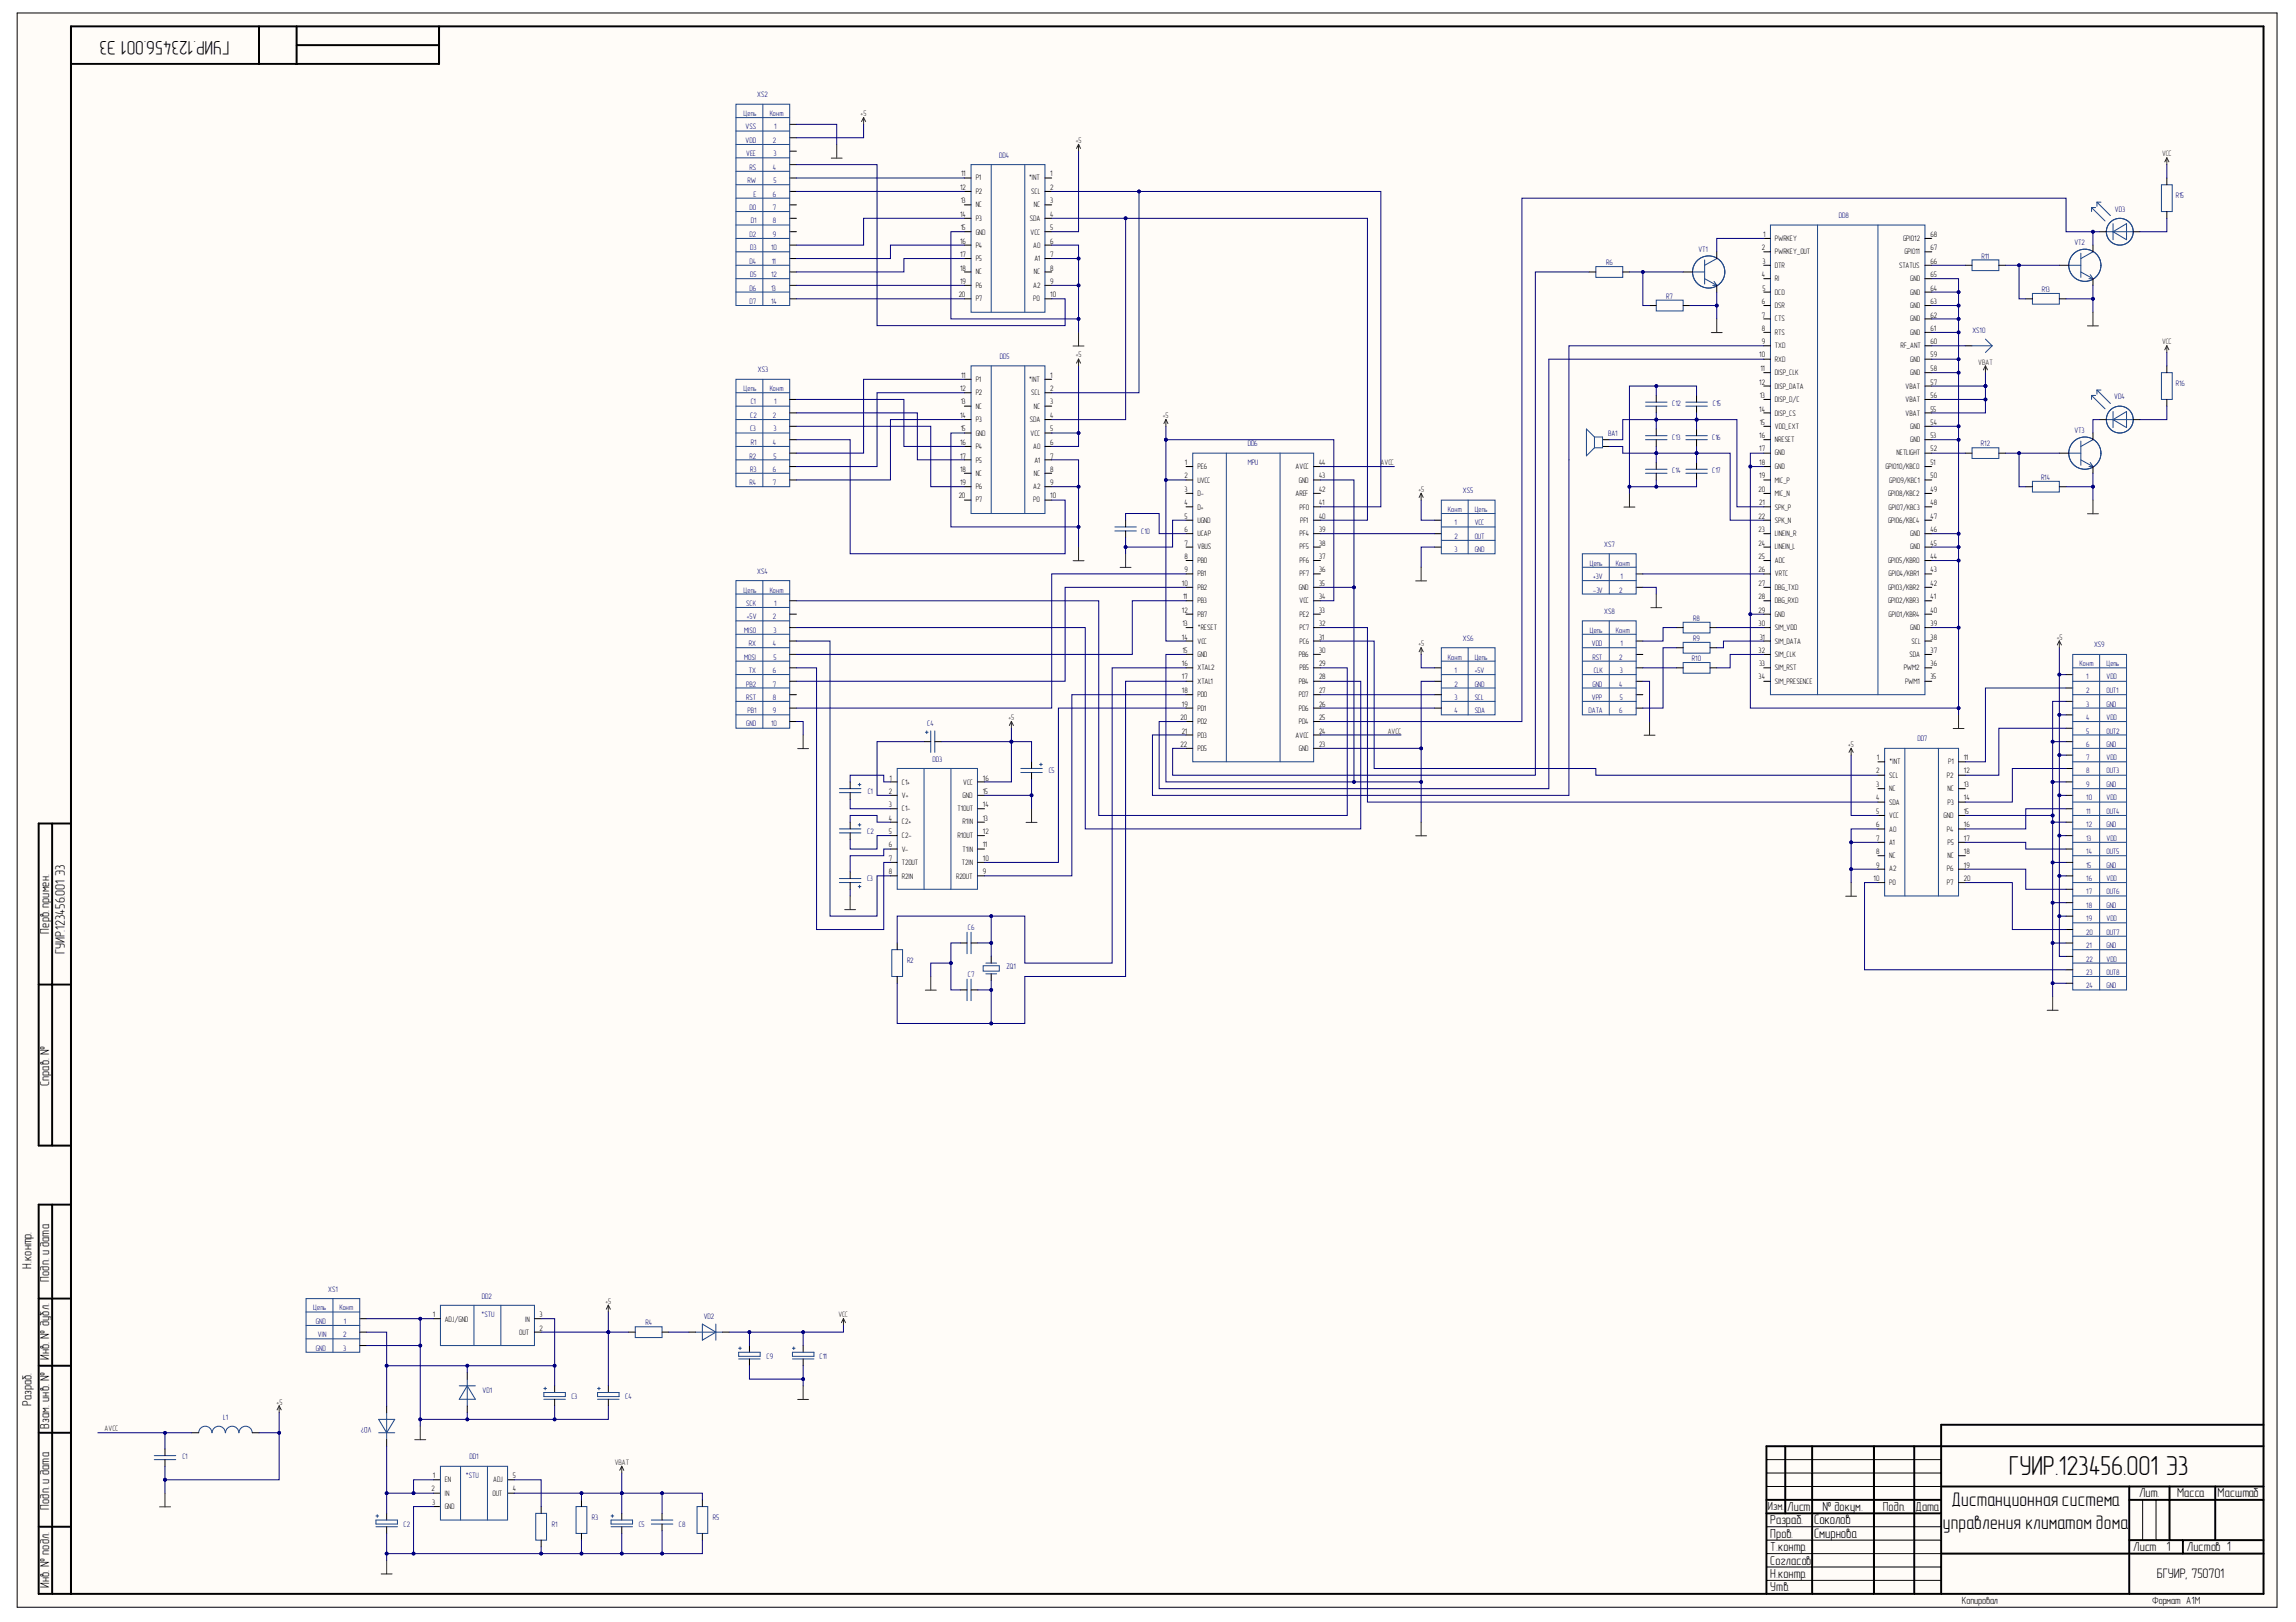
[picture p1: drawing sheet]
<svg xmlns="http://www.w3.org/2000/svg" width="297mm" height="210mm" viewBox="0 0 297 210" stroke-linecap="round" stroke-linejoin="round" font-family="sans-serif">
<defs><g id="words">
<text font-size="3.6" x="259.9" y="190.9">ГУИР.123456.001 Э3</text>
<g font-size="2.5">
<text x="29.7" y="5.3" transform="rotate(-180 29.7 5.3)">ГУИР.123456.001 Э3</text>
<text x="251.4" y="197.9">управления климатом дома</text>
<text x="252.5" y="194.9">Дистанционная система</text>
</g>
<g font-size="1.8">
<text x="8.4" y="123.5" transform="rotate(-90 8.4 123.5)">ГУИР.123456.001 Э3</text>
<text x="234.7" y="197.2">Соколов</text>
<text x="234.7" y="199">Смирнова</text>
<text x="280.3" y="200.8">1</text>
<text x="279" y="204.2">БГУИР, 750701</text>
</g>
<g font-size="1.7">
<text x="6.3" y="120.8" transform="rotate(-90 6.3 120.8)">Перв.примен.</text>
<text x="6.3" y="140.6" transform="rotate(-90 6.3 140.6)">Справ. №</text>
<text x="4.1" y="164.2" transform="rotate(-90 4.1 164.2)">Н.контр.</text>
<text x="6.3" y="165.9" transform="rotate(-90 6.3 165.9)">Подп. и дата</text>
<text x="6.3" y="176" transform="rotate(-90 6.3 176)">Инв. № дубл.</text>
<text x="4.1" y="181.9" transform="rotate(-90 4.1 181.9)">Разраб.</text>
<text x="6.3" y="184.9" transform="rotate(-90 6.3 184.9)">Взам. инв. №</text>
<text x="6.3" y="195.4" transform="rotate(-90 6.3 195.4)">Подп. и дата</text>
<text x="229" y="197.2">Разраб.</text>
<text x="231.2" y="195.5">Лист</text>
<text x="235.8" y="195.5">№ докум.</text>
<text x="243.6" y="195.5">Подп.</text>
<text x="247.8" y="195.5">Дата</text>
<text x="276.7" y="193.8">Лит.</text>
<text x="281.7" y="193.8">Масса</text>
<text x="286.9" y="193.8">Масштаб</text>
<text x="229" y="199">Пров.</text>
<text x="229" y="200.7">Т.контр.</text>
<text x="229" y="202.5">Согласов.</text>
<text x="276" y="200.7">Лист</text>
<text x="282.9" y="200.7">Листов 1</text>
<text x="6.3" y="205.5" transform="rotate(-90 6.3 205.5)">Инв. № подл.</text>
<text x="229" y="205.9">Утв.</text>
<text x="229" y="204.2">Н.контр.</text>
</g>
<text font-size="1.5" x="228.7" y="195.5">Изм.</text>
<g font-size="1.4">
<text x="253.8" y="207.5">Копировал</text>
<text x="278.4" y="207.5">Формат A1М</text>
</g>
<g font-size="1" fill="#000080">
<text x="96.2" y="15.1">Цепь</text>
<text x="96.4" y="16.7">VSS</text>
<text x="98" y="12.6">XS2</text>
<text x="99.6" y="15.1">Конт</text>
<text x="100.2" y="16.7">1</text>
<text x="96.4" y="18.5">VDD</text>
<text x="96.5" y="20.2">VEE</text>
<text x="96.7" y="23.7">RW</text>
<text x="97" y="22">RS</text>
<text x="100" y="18.5">2</text>
<text x="100" y="22">4</text>
<text x="100.1" y="20.2">3</text>
<text x="100.1" y="23.7">5</text>
<text x="129.3" y="20.5">DD4</text>
<text x="97" y="27.1">D0</text>
<text x="97.1" y="28.9">D1</text>
<text x="97.5" y="25.5">E</text>
<text x="100" y="25.5">6</text>
<text x="100" y="27.1">7</text>
<text x="100" y="28.9">8</text>
<text x="237.9" y="28.2">DD8</text>
<text x="273.6" y="27.4">VD3</text>
<text x="281.5" y="25.6">R15</text>
<text x="97" y="30.7">D2</text>
<text x="97" y="34.2">D4</text>
<text x="97" y="32.4">D3</text>
<text x="97" y="35.9">D5</text>
<text x="99.7" y="32.4">10</text>
<text x="99.7" y="35.9">12</text>
<text x="99.8" y="34.2">11</text>
<text x="100" y="30.7">9</text>
<text x="207.8" y="34.3">R6</text>
<text x="219.7" y="32.6">VT1</text>
<text x="256.4" y="33.5">R11</text>
<text x="268.4" y="31.7">VT2</text>
<text x="97" y="37.6">D6</text>
<text x="97" y="39.3">D7</text>
<text x="99.7" y="37.6">13</text>
<text x="99.7" y="39.3">14</text>
<text x="215.6" y="38.6">R7</text>
<text x="264.1" y="37.8">R13</text>
<text x="129.4" y="46.5">DD5</text>
<text x="255.2" y="43">XS10</text>
<text x="96.2" y="50.6">Цепь</text>
<text x="97.1" y="52.3">C1</text>
<text x="98.1" y="48.2">XS3</text>
<text x="99.6" y="50.6">Конт</text>
<text x="100.2" y="52.3">1</text>
<text x="216.3" y="52.6">C12</text>
<text x="221.6" y="52.6">C15</text>
<text x="273.5" y="51.7">VD4</text>
<text x="281.5" y="50">R16</text>
<text x="97" y="59.4">R2</text>
<text x="97" y="54.1">C2</text>
<text x="97" y="55.8">C3</text>
<text x="97.1" y="57.6">R1</text>
<text x="100" y="54.1">2</text>
<text x="100" y="57.6">4</text>
<text x="100.1" y="55.8">3</text>
<text x="100.1" y="59.4">5</text>
<text x="161.4" y="57.7">DD6</text>
<text x="208" y="56.5">BA1</text>
<text x="216.3" y="56.9">C13</text>
<text x="221.5" y="56.9">C16</text>
<text x="256.3" y="57.7">R12</text>
<text x="268.4" y="56.1">VT3</text>
<text x="97" y="62.8">R4</text>
<text x="97" y="61">R3</text>
<text x="100" y="61">6</text>
<text x="100" y="62.8">7</text>
<text x="161.4" y="60.2">MPU</text>
<text x="189.3" y="63.8">XS5</text>
<text x="216.3" y="61.2">C14</text>
<text x="221.5" y="61.2">C17</text>
<text x="264.1" y="62.1">R14</text>
<text x="147.6" y="69.1">C10</text>
<text x="187.3" y="66.3">Конт</text>
<text x="188.2" y="68">1</text>
<text x="188.2" y="69.8">2</text>
<text x="188.2" y="71.4">3</text>
<text x="190.8" y="68">VCC</text>
<text x="190.8" y="69.8">OUT</text>
<text x="190.8" y="71.4">GND</text>
<text x="190.8" y="66.3">Цепь</text>
<text x="207.5" y="70.8">XS7</text>
<text x="96.2" y="76.7">Цепь</text>
<text x="98" y="74.2">XS4</text>
<text x="99.6" y="76.7">Конт</text>
<text x="205.7" y="73.2">Цепь</text>
<text x="206.1" y="74.9">+3V</text>
<text x="206.1" y="76.7">-3V</text>
<text x="209.1" y="73.2">Конт</text>
<text x="209.5" y="76.7">2</text>
<text x="209.7" y="74.9">1</text>
<text x="96.3" y="81.9">MISO</text>
<text x="96.5" y="78.4">SCK</text>
<text x="96.6" y="80.1">+5V</text>
<text x="96.9" y="83.6">RX</text>
<text x="100" y="80.1">2</text>
<text x="100" y="83.6">4</text>
<text x="100.1" y="81.9">3</text>
<text x="100.2" y="78.4">1</text>
<text x="189.3" y="82.9">XS6</text>
<text x="205.7" y="81.9">Цепь</text>
<text x="205.9" y="83.6">VDD</text>
<text x="207.5" y="79.5">XS8</text>
<text x="209.1" y="81.9">Конт</text>
<text x="209.7" y="83.6">1</text>
<text x="219" y="80.3">R8</text>
<text x="219" y="82.9">R9</text>
<text x="270.9" y="83.8">XS9</text>
<text x="96.3" y="85.4">MOSI</text>
<text x="96.5" y="88.9">PB2</text>
<text x="96.9" y="87.1">TX</text>
<text x="100" y="87.1">6</text>
<text x="100" y="88.9">7</text>
<text x="100.1" y="85.4">5</text>
<text x="187.3" y="85.4">Конт</text>
<text x="188.2" y="87.1">1</text>
<text x="188.2" y="88.9">2</text>
<text x="190.8" y="87.1">+5V</text>
<text x="190.8" y="88.9">GND</text>
<text x="190.8" y="85.4">Цепь</text>
<text x="206" y="85.4">RST</text>
<text x="206" y="88.9">GND</text>
<text x="206.2" y="87.1">CLK</text>
<text x="209.5" y="85.4">2</text>
<text x="209.5" y="88.9">4</text>
<text x="209.6" y="87.1">3</text>
<text x="218.9" y="85.6">R10</text>
<text x="269" y="86.2">Конт</text>
<text x="269.9" y="87.9">1</text>
<text x="269.9" y="89.7">2</text>
<text x="272.5" y="86.2">Цепь</text>
<text x="272.5" y="87.9">VDD</text>
<text x="272.5" y="89.7">OUT1</text>
<text x="96.5" y="90.5">RST</text>
<text x="96.5" y="94">GND</text>
<text x="96.7" y="92.3">PB1</text>
<text x="99.7" y="94">10</text>
<text x="100" y="90.5">8</text>
<text x="100" y="92.3">9</text>
<text x="120" y="94">С4</text>
<text x="188.2" y="90.5">3</text>
<text x="188.2" y="92.3">4</text>
<text x="190.8" y="90.5">SCL</text>
<text x="190.8" y="92.3">SDA</text>
<text x="205.5" y="92.3">DATA</text>
<text x="205.9" y="90.5">VPP</text>
<text x="209.5" y="92.3">6</text>
<text x="209.6" y="90.5">5</text>
<text x="248.1" y="96">DD7</text>
<text x="269.9" y="91.5">3</text>
<text x="269.9" y="93.2">4</text>
<text x="269.9" y="94.9">5</text>
<text x="272.5" y="94.9">OUT2</text>
<text x="272.5" y="93.2">VDD</text>
<text x="272.5" y="91.5">GND</text>
<text x="120.6" y="98.6">DD3</text>
<text x="135.7" y="100.1">С5</text>
<text x="269.9" y="96.6">6</text>
<text x="269.9" y="98.4">7</text>
<text x="269.9" y="100.1">8</text>
<text x="269.9" y="101.9">9</text>
<text x="272.5" y="100.1">OUT3</text>
<text x="272.5" y="98.4">VDD</text>
<text x="272.5" y="96.6">GND</text>
<text x="272.5" y="101.9">GND</text>
<text x="112.2" y="108">С2</text>
<text x="112.3" y="102.7">С1</text>
<text x="269.9" y="103.6">10</text>
<text x="269.9" y="105.3">11</text>
<text x="269.9" y="107">12</text>
<text x="272.5" y="105.3">OUT4</text>
<text x="272.5" y="103.6">VDD</text>
<text x="272.5" y="107">GND</text>
<text x="269.9" y="108.8">13</text>
<text x="269.9" y="110.6">14</text>
<text x="269.9" y="112.3">15</text>
<text x="272.5" y="110.6">OUT5</text>
<text x="272.5" y="108.8">VDD</text>
<text x="272.5" y="112.3">GND</text>
<text x="112.2" y="114">С3</text>
<text x="269.9" y="114">16</text>
<text x="269.9" y="115.7">17</text>
<text x="269.9" y="117.5">18</text>
<text x="269.9" y="119.2">19</text>
<text x="272.5" y="115.7">OUT6</text>
<text x="272.5" y="119.2">VDD</text>
<text x="272.5" y="114">VDD</text>
<text x="272.5" y="117.5">GND</text>
<text x="117.3" y="124.6">R2</text>
<text x="125.2" y="120.3">C6</text>
<text x="130.2" y="125.5">ZQ1</text>
<text x="269.9" y="121">20</text>
<text x="269.9" y="122.7">21</text>
<text x="269.9" y="124.4">22</text>
<text x="272.5" y="121">OUT7</text>
<text x="272.5" y="124.4">VDD</text>
<text x="272.5" y="122.7">GND</text>
<text x="125.2" y="126.4">C7</text>
<text x="269.9" y="126.1">23</text>
<text x="269.9" y="127.9">24</text>
<text x="272.5" y="126.1">OUT8</text>
<text x="272.5" y="127.9">GND</text>
<text x="42.5" y="167.1">XS1</text>
<text x="40.5" y="169.6">Цепь</text>
<text x="40.9" y="171.4">GND</text>
<text x="41.1" y="173.1">VIN</text>
<text x="43.9" y="169.6">Конт</text>
<text x="44.4" y="173.1">2</text>
<text x="44.5" y="171.4">1</text>
<text x="62.3" y="170.4">*STU</text>
<text x="62.4" y="168.1">DD2</text>
<text x="83.5" y="171.5">R4</text>
<text x="91" y="170.7">VD2</text>
<text x="40.9" y="174.8">GND</text>
<text x="44.4" y="174.8">3</text>
<text x="99.2" y="175.8">C9</text>
<text x="106" y="175.8">C11</text>
<text x="28.9" y="183.7">L1</text>
<text x="48.1" y="184.6" transform="rotate(-180 48.1 184.6)">VD?</text>
<text x="62.4" y="180.2">VD1</text>
<text x="73.9" y="181.1">C3</text>
<text x="80.9" y="181.1">C4</text>
<text x="23.6" y="188.9">C1</text>
<text x="60.2" y="191.3">*STU</text>
<text x="60.7" y="188.9">DD1</text>
<text x="52.2" y="197.6">C2</text>
<text x="71.4" y="197.6">R1</text>
<text x="76.6" y="196.7">R3</text>
<text x="82.7" y="197.6">C5</text>
<text x="87.8" y="197.6">C8</text>
<text x="92.2" y="196.7">R5</text>
</g>
<g font-size="1" fill="#800000">
<text x="111.3" y="15">+5</text>
<text x="139.2" y="18.5">+5</text>
<text x="279.7" y="20.2">VCC</text>
<text x="139.2" y="46.3">+5</text>
<text x="255.9" y="47.2">VBAT</text>
<text x="279.7" y="44.6">VCC</text>
<text x="150.4" y="54.1">+5</text>
<text x="178.6" y="60.2">AVCC</text>
<text x="183.5" y="63.7">+5</text>
<text x="183.5" y="83.6">+5</text>
<text x="266.1" y="82.8">+5</text>
<text x="130.5" y="93.2">+5</text>
<text x="179.5" y="94.9">AVCC</text>
<text x="239.1" y="96.6">+5</text>
<text x="78.3" y="168.7">+5</text>
<text x="108.5" y="170.4">VCC</text>
<text x="13.5" y="185.2">AVCC</text>
<text x="35.8" y="181.8">+5</text>
<text x="79.5" y="189.5">VBAT</text>
</g>
<g font-size="1">
<text x="124.4" y="22.8">11</text>
<text x="126.2" y="23.3">P1</text>
<text x="133.1" y="23.3">*INT</text>
<text x="135.9" y="22.8">1</text>
<text x="124.2" y="24.6">12</text>
<text x="124.2" y="28.1">14</text>
<text x="124.3" y="26.3">13</text>
<text x="124.3" y="29.8">15</text>
<text x="126.2" y="25.1">P2</text>
<text x="126.2" y="26.8">NC</text>
<text x="126.2" y="28.6">P3</text>
<text x="133.3" y="28.6">SDA</text>
<text x="133.4" y="25.1">SCL</text>
<text x="133.8" y="26.8">NC</text>
<text x="135.9" y="24.6">2</text>
<text x="135.9" y="26.3">3</text>
<text x="135.9" y="28.1">4</text>
<text x="135.9" y="29.8">5</text>
<text x="124.2" y="31.5">16</text>
<text x="124.2" y="33.2">17</text>
<text x="124.2" y="35">18</text>
<text x="126.2" y="30.4">GND</text>
<text x="126.2" y="32">P4</text>
<text x="126.2" y="33.8">P5</text>
<text x="126.2" y="35.5">NC</text>
<text x="133.3" y="30.4">VCC</text>
<text x="133.7" y="32">A0</text>
<text x="133.8" y="35.5">NC</text>
<text x="133.8" y="33.8">A1</text>
<text x="135.9" y="31.5">6</text>
<text x="135.9" y="33.2">7</text>
<text x="135.9" y="35">8</text>
<text x="227.9" y="32.4">2</text>
<text x="227.9" y="35.9">4</text>
<text x="228" y="34.2">3</text>
<text x="228.1" y="30.7">1</text>
<text x="229.6" y="31.2">PWRKEY</text>
<text x="229.6" y="32.9">PWRKEY_OUT</text>
<text x="229.6" y="34.7">DTR</text>
<text x="245.7" y="34.7">STATUS</text>
<text x="246.2" y="31.2">GPIO12</text>
<text x="246.4" y="32.9">GPIO11</text>
<text x="249.8" y="35.9">65</text>
<text x="249.8" y="34.2">66</text>
<text x="249.8" y="32.4">67</text>
<text x="249.8" y="30.7">68</text>
<text x="124" y="38.5">20</text>
<text x="124.2" y="36.7">19</text>
<text x="126.2" y="37.3">P6</text>
<text x="126.2" y="39">P7</text>
<text x="133.7" y="37.3">A2</text>
<text x="133.7" y="39">P0</text>
<text x="135.9" y="36.7">9</text>
<text x="135.9" y="38.5">10</text>
<text x="227.9" y="39.3">6</text>
<text x="227.9" y="41.1">7</text>
<text x="228" y="37.6">5</text>
<text x="229.6" y="36.4">RI</text>
<text x="229.6" y="38.1">DCD</text>
<text x="229.6" y="39.9">DSR</text>
<text x="229.6" y="41.6">CTS</text>
<text x="247.1" y="41.6">GND</text>
<text x="247.1" y="39.9">GND</text>
<text x="247.1" y="38.1">GND</text>
<text x="247.1" y="36.4">GND</text>
<text x="249.8" y="41.1">62</text>
<text x="249.8" y="39.3">63</text>
<text x="249.8" y="37.6">64</text>
<text x="227.6" y="46.3">10</text>
<text x="227.9" y="42.8">8</text>
<text x="227.9" y="44.6">9</text>
<text x="229.6" y="43.4">RTS</text>
<text x="229.6" y="45.1">TXD</text>
<text x="229.6" y="46.8">RXD</text>
<text x="245.9" y="45.1">RF_ANT</text>
<text x="247.1" y="46.8">GND</text>
<text x="247.1" y="43.4">GND</text>
<text x="249.8" y="46.3">59</text>
<text x="249.8" y="44.6">60</text>
<text x="249.8" y="42.8">61</text>
<text x="124.2" y="50.6">12</text>
<text x="124.3" y="52.3">13</text>
<text x="124.4" y="48.9">11</text>
<text x="126.2" y="49.5">P1</text>
<text x="126.2" y="51.2">P2</text>
<text x="126.2" y="52.9">NC</text>
<text x="133.1" y="49.5">*INT</text>
<text x="133.4" y="51.2">SCL</text>
<text x="133.8" y="52.9">NC</text>
<text x="135.9" y="48.9">1</text>
<text x="135.9" y="50.6">2</text>
<text x="135.9" y="52.3">3</text>
<text x="227.6" y="49.8">12</text>
<text x="227.6" y="53.3">14</text>
<text x="227.7" y="51.5">13</text>
<text x="227.8" y="48">11</text>
<text x="229.6" y="48.5">DISP_CLK</text>
<text x="229.6" y="50.3">DISP_DATA</text>
<text x="229.6" y="52">DISP_D/C</text>
<text x="229.6" y="53.8">DISP_CS</text>
<text x="246.5" y="53.8">VBAT</text>
<text x="246.5" y="52">VBAT</text>
<text x="246.5" y="50.3">VBAT</text>
<text x="247.1" y="48.5">GND</text>
<text x="249.8" y="53.3">55</text>
<text x="249.8" y="51.5">56</text>
<text x="249.8" y="49.8">57</text>
<text x="249.8" y="48">58</text>
<text x="124.2" y="54.1">14</text>
<text x="124.2" y="57.6">16</text>
<text x="124.2" y="59.4">17</text>
<text x="124.3" y="55.8">15</text>
<text x="126.2" y="54.6">P3</text>
<text x="126.2" y="56.4">GND</text>
<text x="126.2" y="58.1">P4</text>
<text x="126.2" y="59.9">P5</text>
<text x="133.3" y="54.6">SDA</text>
<text x="133.3" y="56.4">VCC</text>
<text x="133.7" y="58.1">A0</text>
<text x="133.8" y="59.9">A1</text>
<text x="135.9" y="54.1">4</text>
<text x="135.9" y="55.8">5</text>
<text x="135.9" y="57.6">6</text>
<text x="135.9" y="59.4">7</text>
<text x="227.6" y="56.7">16</text>
<text x="227.6" y="58.4">17</text>
<text x="227.7" y="55">15</text>
<text x="229.6" y="55.5">VDD_EXT</text>
<text x="229.6" y="57.2">NRESET</text>
<text x="229.6" y="58.9">GND</text>
<text x="245.4" y="58.9">NETLIGHT</text>
<text x="247.1" y="57.2">GND</text>
<text x="247.1" y="55.5">GND</text>
<text x="249.8" y="58.4">52</text>
<text x="249.8" y="56.7">53</text>
<text x="249.8" y="55">54</text>
<text x="124" y="64.5">20</text>
<text x="124.2" y="61">18</text>
<text x="124.2" y="62.8">19</text>
<text x="126.2" y="61.6">NC</text>
<text x="126.2" y="63.3">P6</text>
<text x="126.2" y="65">P7</text>
<text x="133.7" y="63.3">A2</text>
<text x="133.7" y="65">P0</text>
<text x="133.8" y="61.6">NC</text>
<text x="135.9" y="61">8</text>
<text x="135.9" y="62.8">9</text>
<text x="135.9" y="64.5">10</text>
<text x="153.2" y="61.9">2</text>
<text x="153.2" y="63.7">3</text>
<text x="153.2" y="65.4">4</text>
<text x="153.3" y="60.2">1</text>
<text x="154.9" y="60.7">PE6</text>
<text x="154.9" y="62.5">UVCC</text>
<text x="154.9" y="64.2">D-</text>
<text x="154.9" y="65.9">D+</text>
<text x="167.6" y="64.2">AREF</text>
<text x="167.6" y="60.7">AVCC</text>
<text x="168" y="62.5">GND</text>
<text x="168.1" y="65.9">PF0</text>
<text x="170.6" y="65.4">41</text>
<text x="170.6" y="63.7">42</text>
<text x="170.6" y="61.9">43</text>
<text x="170.6" y="60.2">44</text>
<text x="227.5" y="63.7">20</text>
<text x="227.6" y="60.2">18</text>
<text x="227.6" y="61.9">19</text>
<text x="227.6" y="65.4">21</text>
<text x="229.6" y="60.7">GND</text>
<text x="229.6" y="62.5">MIC_P</text>
<text x="229.6" y="64.2">MIC_N</text>
<text x="229.6" y="65.9">SPK_P</text>
<text x="243.9" y="60.7">GPIO10/KBC0</text>
<text x="244.3" y="64.2">GPIO8/KBC2</text>
<text x="244.3" y="65.9">GPIO7/KBC3</text>
<text x="244.4" y="62.5">GPIO9/KBC1</text>
<text x="249.8" y="65.4">48</text>
<text x="249.8" y="63.7">49</text>
<text x="249.8" y="61.9">50</text>
<text x="249.8" y="60.2">51</text>
<text x="153.2" y="67.1">5</text>
<text x="153.2" y="68.9">6</text>
<text x="153.2" y="70.6">7</text>
<text x="154.9" y="67.6">UGND</text>
<text x="154.9" y="69.4">UCAP</text>
<text x="154.9" y="71.1">VBUS</text>
<text x="168.1" y="71.1">PF5</text>
<text x="168.1" y="69.4">PF4</text>
<text x="168.2" y="67.6">PF1</text>
<text x="170.6" y="70.6">38</text>
<text x="170.6" y="68.9">39</text>
<text x="170.6" y="67.1">40</text>
<text x="227.5" y="67.1">22</text>
<text x="227.5" y="68.9">23</text>
<text x="227.5" y="70.6">24</text>
<text x="229.6" y="67.6">SPK_N</text>
<text x="229.6" y="69.4">LINEIN_R</text>
<text x="229.6" y="71.1">LINEIN_L</text>
<text x="244.3" y="67.6">GPIO6/KBC4</text>
<text x="247.1" y="71.1">GND</text>
<text x="247.1" y="69.4">GND</text>
<text x="249.8" y="70.6">45</text>
<text x="249.8" y="68.9">46</text>
<text x="249.8" y="67.1">47</text>
<text x="152.9" y="75.8">10</text>
<text x="153.1" y="77.5">11</text>
<text x="153.2" y="72.4">8</text>
<text x="153.2" y="74.1">9</text>
<text x="154.9" y="72.9">PB0</text>
<text x="154.9" y="74.6">PB1</text>
<text x="154.9" y="76.3">PB2</text>
<text x="168" y="76.3">GND</text>
<text x="168.1" y="74.6">PF7</text>
<text x="168.1" y="72.9">PF6</text>
<text x="170.6" y="77.5">34</text>
<text x="170.6" y="75.8">35</text>
<text x="170.6" y="74.1">36</text>
<text x="170.6" y="72.4">37</text>
<text x="227.5" y="72.4">25</text>
<text x="227.5" y="74.1">26</text>
<text x="227.5" y="75.8">27</text>
<text x="227.5" y="77.5">28</text>
<text x="229.6" y="72.9">ADC</text>
<text x="229.6" y="74.6">VRTC</text>
<text x="229.6" y="76.3">DBG_TXD</text>
<text x="244.3" y="76.3">GPIO3/KBR2</text>
<text x="244.3" y="72.9">GPIO5/KBR0</text>
<text x="244.3" y="74.6">GPIO4/KBR1</text>
<text x="249.8" y="77.5">41</text>
<text x="249.8" y="75.8">42</text>
<text x="249.8" y="74.1">43</text>
<text x="249.8" y="72.4">44</text>
<text x="152.9" y="79.3">12</text>
<text x="152.9" y="82.8">14</text>
<text x="153" y="81">13</text>
<text x="154.9" y="78">PB3</text>
<text x="154.9" y="79.8">PB7</text>
<text x="154.9" y="81.6">*RESET</text>
<text x="154.9" y="83.3">VCC</text>
<text x="168.1" y="83.3">PC6</text>
<text x="168.1" y="81.6">PC7</text>
<text x="168.1" y="79.8">PE2</text>
<text x="168.1" y="78">VCC</text>
<text x="170.6" y="82.8">31</text>
<text x="170.6" y="81">32</text>
<text x="170.6" y="79.3">33</text>
<text x="227.5" y="79.3">29</text>
<text x="227.5" y="81">30</text>
<text x="227.7" y="82.8">31</text>
<text x="229.6" y="78">DBG_RXD</text>
<text x="229.6" y="79.8">GND</text>
<text x="229.6" y="81.6">SIM_VDD</text>
<text x="229.6" y="83.3">SIM_DATA</text>
<text x="244.3" y="78">GPIO2/KBR3</text>
<text x="244.3" y="79.8">GPIO1/KBR4</text>
<text x="247.1" y="81.6">GND</text>
<text x="247.3" y="83.3">SCL</text>
<text x="249.8" y="82.8">38</text>
<text x="249.8" y="81">39</text>
<text x="249.8" y="79.3">40</text>
<text x="152.9" y="86.2">16</text>
<text x="152.9" y="87.9">17</text>
<text x="152.9" y="89.7">18</text>
<text x="153" y="84.5">15</text>
<text x="154.9" y="85.1">GND</text>
<text x="154.9" y="86.7">XTAL2</text>
<text x="154.9" y="88.5">XTAL1</text>
<text x="168" y="88.5">PB4</text>
<text x="168" y="85.1">PB6</text>
<text x="168.1" y="86.7">PB5</text>
<text x="170.6" y="89.7">27</text>
<text x="170.6" y="87.9">28</text>
<text x="170.6" y="86.2">29</text>
<text x="170.6" y="84.5">30</text>
<text x="227.5" y="84.5">32</text>
<text x="227.5" y="87.9">34</text>
<text x="227.6" y="86.2">33</text>
<text x="229.6" y="85.1">SIM_CLK</text>
<text x="229.6" y="86.7">SIM_RST</text>
<text x="229.6" y="88.5">SIM_PRESENCE</text>
<text x="246.3" y="86.7">PWM2</text>
<text x="246.5" y="88.5">PWM1</text>
<text x="247" y="85.1">SDA</text>
<text x="249.8" y="87.9">35</text>
<text x="249.8" y="86.2">36</text>
<text x="249.8" y="84.5">37</text>
<text x="152.7" y="93.2">20</text>
<text x="152.9" y="91.5">19</text>
<text x="152.9" y="94.9">21</text>
<text x="154.9" y="90.2">PD0</text>
<text x="154.9" y="92">PD1</text>
<text x="154.9" y="93.7">PD2</text>
<text x="154.9" y="95.4">PD3</text>
<text x="167.6" y="95.4">AVCC</text>
<text x="168" y="93.7">PD4</text>
<text x="168" y="92">PD6</text>
<text x="168" y="90.2">PD7</text>
<text x="170.6" y="94.9">24</text>
<text x="170.6" y="93.2">25</text>
<text x="170.6" y="91.5">26</text>
<text x="115.1" y="101">1</text>
<text x="116.7" y="101.5">C1+</text>
<text x="124.6" y="101.5">VCC</text>
<text x="127.2" y="101">16</text>
<text x="152.7" y="96.6">22</text>
<text x="154.9" y="97.1">PD5</text>
<text x="168" y="97.1">GND</text>
<text x="170.6" y="96.6">23</text>
<text x="242.7" y="100.1">2</text>
<text x="242.7" y="101.9">3</text>
<text x="242.8" y="98.4">1</text>
<text x="244.4" y="98.9">*INT</text>
<text x="244.4" y="100.7">SCL</text>
<text x="251.9" y="100.7">P2</text>
<text x="252" y="98.9">P1</text>
<text x="254.1" y="98.4">11</text>
<text x="254.1" y="100.1">12</text>
<text x="254.1" y="101.9">13</text>
<text x="115" y="102.7">2</text>
<text x="115" y="104.5">3</text>
<text x="115" y="106.2">4</text>
<text x="115" y="108">5</text>
<text x="116.7" y="103.2">V+</text>
<text x="116.7" y="105">C1-</text>
<text x="116.7" y="106.7">C2+</text>
<text x="123.9" y="105">T1OUT</text>
<text x="124.5" y="106.7">R1IN</text>
<text x="124.5" y="103.2">GND</text>
<text x="127.2" y="108">12</text>
<text x="127.2" y="106.2">13</text>
<text x="127.2" y="104.5">14</text>
<text x="127.2" y="102.7">15</text>
<text x="242.7" y="103.6">4</text>
<text x="242.7" y="105.3">5</text>
<text x="242.7" y="107">6</text>
<text x="244.4" y="102.4">NC</text>
<text x="244.4" y="104.2">SDA</text>
<text x="244.4" y="105.8">VCC</text>
<text x="244.4" y="107.6">A0</text>
<text x="251.4" y="105.8">GND</text>
<text x="251.9" y="107.6">P4</text>
<text x="252" y="102.4">NC</text>
<text x="252" y="104.2">P3</text>
<text x="254.1" y="103.6">14</text>
<text x="254.1" y="105.3">15</text>
<text x="254.1" y="107">16</text>
<text x="115" y="109.7">6</text>
<text x="115" y="111.4">7</text>
<text x="115" y="113.1">8</text>
<text x="116.7" y="108.5">C2-</text>
<text x="116.7" y="110.2">V-</text>
<text x="116.7" y="111.9">T2OUT</text>
<text x="116.7" y="113.7">R2IN</text>
<text x="123.7" y="113.7">R2OUT</text>
<text x="123.9" y="108.5">R1OUT</text>
<text x="124.5" y="111.9">T2IN</text>
<text x="124.5" y="110.2">T1IN</text>
<text x="127.2" y="113.1">9</text>
<text x="127.2" y="111.4">10</text>
<text x="127.2" y="109.7">11</text>
<text x="242.7" y="108.8">7</text>
<text x="242.7" y="110.6">8</text>
<text x="242.7" y="112.3">9</text>
<text x="244.4" y="109.3">A1</text>
<text x="244.4" y="111.1">NC</text>
<text x="244.4" y="112.8">A2</text>
<text x="251.9" y="112.8">P6</text>
<text x="252" y="109.3">P5</text>
<text x="252" y="111.1">NC</text>
<text x="254.1" y="108.8">17</text>
<text x="254.1" y="110.6">18</text>
<text x="254.1" y="112.3">19</text>
<text x="242.4" y="114">10</text>
<text x="244.4" y="114.6">P0</text>
<text x="251.9" y="114.6">P7</text>
<text x="254.1" y="114">20</text>
<text x="56" y="170.4">1</text>
<text x="57.5" y="171">ADJ/GND</text>
<text x="67.2" y="172.7">OUT</text>
<text x="67.9" y="171">IN</text>
<text x="69.8" y="172.2">2</text>
<text x="69.8" y="170.4">3</text>
<text x="56" y="191.3">1</text>
<text x="57.5" y="191.8">EN</text>
<text x="63.8" y="191.8">ADJ</text>
<text x="66.3" y="191.3">5</text>
<text x="55.8" y="193">2</text>
<text x="55.9" y="194.8">3</text>
<text x="57.5" y="193.6">IN</text>
<text x="57.5" y="195.3">GND</text>
<text x="63.7" y="193.6">OUT</text>
<text x="66.3" y="193">4</text>
</g>
</g></defs>
<g fill="#fffcf8">
<path d="M2.2 1.7h292.4v206.3h-292.4z" fill-rule="evenodd"/>
<path d="M2.2 1.7h292.4v206.3h-292.4z" fill-rule="evenodd"/>
</g>
<g fill="none" stroke="#000" stroke-width=".25">
<path d="M33.5 3.4v4.9M38.4 3.4v4.9M38.4 5.8h18.4M56.8 3.4v4.9h-47.6M6.7 106.6v41.7M9.2 106.6h-4.2v41.7h4.2M5 127.4h4.2M6.7 155.9v50.4M9.2 155.9h-4.2v50.4h287.8v-202.9h-283.6v202.9M5 176.7h4.2M5 168h4.2M5 185.4h4.2"/>
<path d="M5 197.6h4.2M228.5 194.1h22.6M228.5 195.8h22.6M231 187.2v8.6M234.4 187.2v19.1M242.4 187.2v19.1M247.6 187.2v19.1M251.1 192.4h41.7M275.5 194.1h17.3M275.5 192.4v13.9M275.5 199.3h17.3M280.7 192.4v6.9"/>
<path d="M282.4 199.3v1.8M286.6 192.4v6.9M292.8 187.2h-64.3v19.1M292.8 184.4h-41.7v21.9M251.1 201.1h41.7"/>
</g>
<g fill="none" stroke="#000" stroke-width=".13">
<path d="M2.2 1.7h292.4v206.3h-292.4zM102.2 16.1h.8M102.2 17.8h.8M102.2 19.6h.8M102.2 21.3h.8M102.2 23h.8M102.2 24.8h.8M102.2 26.5h.8M102.2 28.2h.8M102.2 30h.8M102.2 31.7h.8M102.2 33.5h.8"/>
<path d="M102.2 35.2h.8M102.2 36.9h.8M102.2 38.7h.8M124.8 23h.8M124.8 24.8h.8M124.8 26.5h.8M124.8 28.2h.8M124.8 30h.8M124.8 31.7h.8M124.8 33.5h.8M124.8 35.2h.8M124.8 36.9h.8"/>
<path d="M124.8 38.7h.8M135.2 23h.9M135.2 24.8h.9M135.2 26.5h.9M135.2 28.2h.9M135.2 30h.9M135.2 31.7h.9M135.2 33.5h.9M135.2 35.2h.9M135.2 36.9h.9M135.2 38.7h.9M205.6 35.2h.9"/>
<path d="M209.9 35.2h.9M213.4 39.5h.9M217.8 35.2h1.2M217.8 39.5h.8M222.1 32.6v.9M222.1 36.9v.9M228.2 30.9h.8M228.2 32.6h.8M228.2 34.3h.8M228.2 36.1h.8M228.2 37.8h.8M228.2 39.5h.8"/>
<path d="M249 30.9h.9M249 32.6h.9M249 34.3h.9M249 36.1h.9M249 37.8h.9M249 39.5h.9M254.3 34.3h.8M258.6 34.3h.9M262.1 38.7h.8M266.4 38.7h.9M266.4 34.3h1.2M270.8 31.7v.9"/>
<path d="M270.8 36.1v.8M271.6 30h.9M276 30h.8M280.3 23v.9M280.3 27.4v.9M102.2 51.7h.8M102.2 53.4h.8M102.2 55.2h.8M102.2 56.9h.8M102.2 58.6h.8M124.8 57.8h.8M124.8 54.3h.8"/>
<path d="M124.8 49.1h.8M124.8 50.8h.8M124.8 52.6h.8M124.8 56h.8M124.8 59.5h.8M135.2 57.8h.9M135.2 54.3h.9M135.2 49.1h.9M135.2 50.8h.9M135.2 52.6h.9M135.2 56h.9M135.2 59.5h.9"/>
<path d="M207.3 56.9h.9M207.3 57.8h.9M214.3 51.2v.8M214.3 52.6v.8M214.3 55.5v.9M214.3 56.9v.9M214.3 59.9v.8M219.5 51.2v.8M219.5 52.6v.8M219.5 55.5v.9M219.5 56.9v.9M219.5 59.9v.8"/>
<path d="M228.2 41.3h.8M228.2 43h.8M228.2 44.7h.8M228.2 46.5h.8M228.2 48.2h.8M228.2 50h.8M228.2 51.7h.8M228.2 53.4h.8M228.2 55.2h.8M228.2 56.9h.8M228.2 58.6h.8M249 41.3h.9"/>
<path d="M249 43h.9M249 44.7h.9M249 46.5h.9M249 48.2h.9M249 50h.9M249 51.7h.9M249 53.4h.9M249 55.2h.9M249 56.9h.9M249 58.6h.9M254.3 44.7h.8M254.3 58.6h.8"/>
<path d="M258.6 58.6h.9M266.4 58.6h1.2M270.8 56v.9M271.6 54.3h.9M276 54.3h.8M280.3 47.3v.9M280.3 51.7v.9M102.2 60.4h.8M102.2 62.1h.8M102.2 77.7h.8M102.2 79.5h.8M124.8 63h.8"/>
<path d="M124.8 61.2h.8M124.8 64.7h.8M135.2 63h.9M135.2 61.2h.9M135.2 64.7h.9M145.6 67.3v.9M145.6 68.7v.9M153.4 60.4h.9M153.4 62.1h.9M153.4 63.8h.9M153.4 65.6h.9M153.4 67.3h.9"/>
<path d="M153.4 69.1h.9M153.4 70.8h.9M153.4 72.5h.9M153.4 74.3h.9M153.4 76h.9M153.4 77.7h.9M153.4 79.5h.9M170 60.4h.8M170 62.1h.8M170 63.8h.8M170 65.6h.8M170 67.3h.8"/>
<path d="M170 69.1h.8M170 70.8h.8M170 72.5h.8M170 74.3h.8M170 76h.8M170 77.7h.8M170 79.5h.8M185.6 67.3h.9M185.6 69.1h.9M185.6 70.8h.9M211.7 74.3h.8M211.7 76h.8"/>
<path d="M214.3 61.2v.9M219.5 61.2v.9M228.2 60.4h.8M228.2 62.1h.8M228.2 63.9h.8M228.2 65.6h.8M228.2 67.3h.8M228.2 69.1h.8M228.2 70.8h.8M228.2 72.5h.8M228.2 74.3h.8M228.2 76h.8"/>
<path d="M228.2 77.7h.8M228.2 79.5h.8M249 60.4h.9M249 62.1h.9M249 63.9h.9M249 65.6h.9M249 67.3h.9M249 69.1h.9M249 70.8h.9M249 72.5h.9M249 74.3h.9M249 76h.9"/>
<path d="M249 77.7h.9M249 79.5h.9M262.1 63h.8M266.4 63h.9M270.8 60.4v.8M102.2 81.2h.8M102.2 83h.8M102.2 84.7h.8M102.2 86.4h.8M102.2 88.2h.8M102.2 89.9h.8M102.2 91.6h.8"/>
<path d="M102.2 93.4h.8M119.5 96h.9M120.9 96h.9M133.5 98.6v.8M133.5 100v.8M153.4 81.2h.9M153.4 83h.9M153.4 84.7h.9M153.4 86.4h.9M153.4 88.2h.9M153.4 89.9h.9M153.4 91.6h.9"/>
<path d="M153.4 93.4h.9M153.4 95.1h.9M153.4 96.8h.9M170 81.2h.8M170 83h.8M170 84.7h.8M170 86.4h.8M170 88.2h.8M170 89.9h.8M170 91.6h.8M170 93.4h.8M170 95.1h.8"/>
<path d="M170 96.8h.8M185.6 86.4h.9M185.6 88.2h.9M185.6 89.9h.9M185.6 91.6h.9M211.7 83h.8M211.7 86.4h.8M211.7 88.2h.8M211.7 89.9h.8M211.7 91.6h.8M211.7 84.7h.8M216.9 81.2h.9"/>
<path d="M216.9 86.4h.9M216.9 83.8h.9M221.2 81.2h.9M221.2 86.4h.9M221.2 83.8h.9M228.2 81.2h.8M228.2 83h.8M228.2 86.4h.8M228.2 88.2h.8M228.2 84.7h.8M243 98.6h.8M249 81.2h.9"/>
<path d="M249 83h.9M249 86.4h.9M249 88.2h.9M249 84.7h.9M253.4 98.6h.9M267.3 87.3h.9M267.3 89h.9M267.3 90.8h.9M267.3 92.5h.9M267.3 94.2h.9M267.3 96h.9M267.3 97.7h.9"/>
<path d="M267.3 99.5h.9M110 101.2v.9M110 102.6v.8M110 106.4v.9M110 107.8v.9M110 112.8v.9M110 114.2v.9M115.2 101.2h.9M115.2 102.9h.9M115.2 104.7h.9M115.2 106.4h.9M115.2 109.9h.9"/>
<path d="M115.2 111.6h.9M115.2 108.1h.9M115.2 113.3h.9M126.5 101.2h.9M126.5 102.9h.9M126.5 104.7h.9M126.5 106.4h.9M126.5 109.9h.9M126.5 111.6h.9M126.5 108.1h.9M126.5 113.3h.9M243 100.3h.8"/>
<path d="M243 102.1h.8M243 103.8h.8M243 105.5h.8M243 107.3h.8M243 109h.8M243 110.7h.8M243 112.5h.8M243 114.2h.8M253.4 100.3h.9M253.4 102.1h.9M253.4 103.8h.9M253.4 105.5h.9"/>
<path d="M253.4 107.3h.9M253.4 109h.9M253.4 110.7h.9M253.4 112.5h.9M253.4 114.2h.9M267.3 101.2h.9M267.3 102.9h.9M267.3 104.7h.9M267.3 106.4h.9M267.3 108.1h.9M267.3 109.9h.9M267.3 111.6h.9"/>
<path d="M267.3 113.3h.9M267.3 115.1h.9M267.3 116.8h.9M267.3 118.6h.9M116.1 122v.9M116.1 126.4v.8M124.2 122h.9M124.2 128.1h.9M125.6 122h.9M125.6 128.1h.9M128.2 123.8v.8M128.2 126v.9"/>
<path d="M267.3 122h.9M267.3 120.3h.9M267.3 123.8h.9M267.3 125.5h.9M267.3 127.2h.9M46.5 170.7h.9M46.5 172.4h.9M46.5 174.1h.9M56.1 170.7h.9M60.5 177.6v.9M69.1 170.7h.9M69.1 172.4h.9"/>
<path d="M71.8 179.3v.9M78.7 179.3v.9M81.3 172.4h.9M85.7 172.4h.8M89.1 172.4h.9M93.5 172.4h.8M97 174.1v.9M97 175.9v.8M103.9 174.1v.9M103.9 175.9v.8M21.3 187.5v.9M21.3 188.9v.9"/>
<path d="M24.8 185.4h.9M32.6 185.4h.9M50 181.9v.9M50 186.3v.9M50 195.8v.9M50 197.6v.8M56.1 191.5h.9M56.1 193.2h.9M56.1 195h.9M60.5 181.9v.9M65.7 191.5h.8M65.7 193.2h.8"/>
<path d="M70 195v.8M70 199.3v.9M71.8 181.1v.8M75.2 194.1v.9M75.2 198.4v.9M78.7 181.1v.8M80.4 195.8v.9M80.4 197.6v.8M85.7 195.8v.9M85.7 197.2v.9M90.9 194.1v.9M90.9 198.4v.9"/>
<path d="M228.5 199.3h22.6M228.5 197.6h22.6M228.5 192.4h22.6M228.5 190.6h22.6M228.5 188.9h22.6M277.2 194.1v5.2M278.9 194.1v5.2M228.5 204.5h22.6M228.5 202.8h22.6M228.5 201.1h22.6"/>
</g>
<g fill="none" stroke="#1c4587" stroke-width=".13">
<path d="M95.2 13.5h7v26h-7zM95.2 18.7h7M95.2 17h7M95.2 15.2h7M98.7 13.5v26M95.2 37.8h7M95.2 36.1h7M95.2 34.3h7M95.2 32.6h7M95.2 30.9h7M95.2 29.1h7M95.2 27.4h7"/>
<path d="M95.2 25.6h7M95.2 23.9h7M95.2 22.2h7M95.2 20.4h7M125.6 21.3h9.6v19.1h-9.6zM128.2 21.3v19.1M132.6 21.3v19.1M206.5 34.5h3.4v1.4h-3.4zM214.3 38.8h3.5v1.4h-3.5zM219 35.2h1.5M220.5 33.6v3.2M220.5 36.1l1.6 .8"/>
<path d="M221.6 36.9h.5M221.8 36.4l.3 .5M222.1 33.5l-1.6 .8M229 29.1h20v60.8h-20zM235.1 29.1v60.8M243 29.1v60.8M255.1 33.6h3.5v1.4h-3.5zM262.9 38h3.5v1.4h-3.5zM267.6 34.3h1.6M269.2 32.8v3.1M269.2 35.2l1.6 .9M270.3 36.1h.5"/>
<path d="M270.4 35.5l.4 .6M270.6 26.9v.5M270.6 26.9h.5M270.6 26.9l1.7 1.7M270.8 32.6l-1.6 .9M271.3 26.2v.5M271.3 26.2l1.7 1.7M271.3 26.2h.5M272.5 30h3.5M273.4 30l1.7-1.1v2.1zM273.4 28.9v2.1M279.6 23.9h1.4v3.5h-1.4z"/>
<path d="M95.2 49.1h7v13.9h-7zM95.2 52.6h7M95.2 54.3h7M95.2 57.8h7M95.2 56h7M95.2 50.8h7M95.2 59.5h7M98.7 49.1v13.9M125.6 47.3h9.6v19.2h-9.6zM128.2 47.3v19.2M132.6 47.3v19.2M154.3 58.6h15.7v40h-15.7z"/>
<path d="M158.7 58.6v40M165.6 58.6v40M206.3 56.6h1v1.3h-1M206.3 56.6v1.3M206.3 56.6l-1.1-1.1v3.5l1.1-1.1M212.9 52.6h2.8M212.9 52h2.8M212.9 56.9h2.8M212.9 56.4h2.8M218.1 52.6h2.8M218.1 52h2.8M218.1 56.9h2.8"/>
<path d="M218.1 56.4h2.8M255.1 57.9h3.5v1.4h-3.5zM255.1 44.7h2.6M256.9 43.9l.8 .8M257.7 44.7l-.8 .9M267.6 58.6h1.6M269.2 57.1v3.1M269.2 59.5l1.6 .9M270.4 59.9l.4 .5M270.6 51.2h.5M270.6 51.2v.5M270.6 51.2l1.7 1.7"/>
<path d="M270.8 56.9l-1.6 .9M271.3 50.5l1.7 1.7M271.3 50.5h.5M271.3 50.5v.5M272.5 54.3h3.5M273.4 54.3l1.7-1v2zM273.4 53.3v2M279.6 48.2h1.4v3.5h-1.4zM95.2 75.1h7v19.1h-7zM95.2 78.6h7M95.2 76.9h7M95.2 61.2h7"/>
<path d="M98.7 75.1v19.1M144.2 68.7h2.8M144.2 68.2h2.8M186.5 64.7h6.9v7h-6.9zM186.5 66.5h6.9M186.5 68.2h6.9M186.5 69.9h6.9M189.9 64.7v7M204.7 71.7h7v5.2h-7zM204.7 73.4h7M204.7 75.1h7M208.2 71.7v5.2"/>
<path d="M212.9 61.2h2.8M212.9 60.7h2.8M218.1 61.2h2.8M218.1 60.7h2.8M262.9 62.3h3.5v1.4h-3.5zM270.3 60.4h.5M95.2 90.8h7M95.2 89h7M95.2 87.3h7M95.2 85.6h7M95.2 83.8h7M95.2 82.1h7"/>
<path d="M95.2 80.3h7M95.2 92.5h7M116.1 99.4h10.4v15.7h-10.4zM119.5 99.4v15.7M119.7 94.8h.4M119.9 94.6v.3M120.4 94.6v2.8M120.9 94.6v2.8M123 99.4v15.7M132.1 100h2.7M132.1 99.4h2.7M134.5 98.9h.3"/>
<path d="M134.7 98.8v.3M186.5 83.8h6.9v8.7h-6.9zM186.5 90.8h6.9M186.5 89h6.9M186.5 87.3h6.9M186.5 85.6h6.9M189.9 83.8v8.7M204.7 80.3h7v12.2h-7zM204.7 90.8h7M204.7 89h7M204.7 87.3h7M204.7 85.6h7"/>
<path d="M204.7 83.8h7M204.7 82.1h7M208.2 80.3v12.2M217.8 80.5h3.4v1.4h-3.4zM217.8 83.1h3.4v1.4h-3.4zM217.8 85.7h3.4v1.4h-3.4zM243.8 96.8h9.6v19.1h-9.6zM246.4 96.8v19.1M250.8 96.8v19.1M268.2 84.7h6.9v43.4h-6.9zM268.2 98.6h6.9M268.2 96.8h6.9"/>
<path d="M268.2 95.1h6.9M268.2 93.4h6.9M268.2 91.6h6.9M268.2 89.9h6.9M268.2 88.2h6.9M268.2 86.4h6.9M271.6 84.7v43.4M108.6 107.3h2.8M108.6 114.2h2.8M108.6 107.8h2.8M108.6 102.6h2.8M108.6 102.1h2.8"/>
<path d="M108.6 113.7h2.8M111 106.7h.4M111 101.5h.4M111 114.7h.4M111.2 101.4v.3M111.2 106.6v.3M111.2 114.6v.3M268.2 109h6.9M268.2 107.3h6.9M268.2 105.5h6.9M268.2 103.8h6.9M268.2 102.1h6.9"/>
<path d="M268.2 100.3h6.9M268.2 115.9h6.9M268.2 114.2h6.9M268.2 112.5h6.9M268.2 110.7h6.9M268.2 119.4h6.9M268.2 117.7h6.9M115.4 122.9h1.4v3.5h-1.4zM125.1 120.6v2.8M125.1 126.7v2.8M125.6 120.6v2.8M125.6 126.7v2.8"/>
<path d="M127.2 125h2.1v.7h-2.1zM127.5 126h1.4M127.5 124.6h1.4M268.2 124.6h6.9M268.2 122.9h6.9M268.2 121.2h6.9M268.2 126.4h6.9M39.6 168.1h6.9v6.9h-6.9zM39.6 173.3h6.9M39.6 171.5h6.9M39.6 169.8h6.9M43.1 168.1v6.9"/>
<path d="M57 168.9h12.1v5.2h-12.1zM59.4 179.3h2.1M60.5 179.3l1 1.8h-2.1zM60.5 178.5v3.4M61.3 168.9v5.2M64.8 168.9v5.2M70.4 179.7h.3M70.5 179.5v.4M77.3 179.7h.4M77.5 179.5v.4M82.2 171.7h3.5v1.4h-3.5zM90 172.4h3.5"/>
<path d="M90.9 171.3l1.7 1.1-1.7 1zM92.6 171.3v2.1M95.6 175.9h2.7M95.6 175h2.7v.5h-2.7zM95.6 174.5h.3M95.7 174.3v.3M102.5 175.9h2.8M102.5 175h2.8v.5h-2.8zM102.5 174.5h.4M102.7 174.3v.3M20 188.9h2.7M20 188.4h2.7"/>
<path d="M25.7 185.4a.85 .85 0 0 1 .9-.8 .85 .85 0 0 1 .8 .8M27.4 185.4a.85 .85 0 0 1 .9-.8 .85 .85 0 0 1 .8 .8M29.2 185.4a.86 .86 0 0 1 .8-.8 .86 .86 0 0 1 .9 .8M30.9 185.4a.85 .85 0 0 1 .9-.8 .85 .85 0 0 1 .8 .8M48.6 197.6h2.8M48.6 196.7h2.8v.5h-2.8zM48.6 196.2h.4M48.8 196v.4M49 183.7h2.1l-1.1 1.7zM49 185.4h2.1M50 182.8v3.5M57 189.8h8.7v6.9h-8.7z"/>
<path d="M59.6 189.8v6.9M63.1 189.8v6.9M69.3 195.8h1.4v3.5h-1.4zM70.4 181.1h2.7M70.4 180.2h2.7v.5h-2.7zM74.5 195h1.4v3.4h-1.4zM77.3 181.1h2.8M77.3 180.2h2.8v.5h-2.8zM79.1 197.6h2.7M79.1 196.7h2.7v.5h-2.7zM79.1 196.2h.3M79.2 196v.4"/>
<path d="M84.3 197.2h2.7M84.3 196.7h2.7M90.2 195h1.4v3.4h-1.4z"/>
<circle cx="221.1" cy="35.2" r="2.08"/>
<circle cx="221.1" cy="35.2" r="2.09"/>
<circle cx="269.7" cy="34.3" r="2.08"/>
<circle cx="274.2" cy="30" r="1.74"/>
<circle cx="269.7" cy="58.6" r="2.09"/>
<circle cx="274.2" cy="54.3" r="1.74"/>
</g>
<g fill="none" stroke="#800000" stroke-width=".13">
<path d="M108.2 18.7v1.8M111.7 15.2l-.2 .5M111.7 15.2l.3 .5M111.7 15.2v.9M139.5 18.7v.9M139.5 18.7l-.2 .5M139.5 18.7l.3 .5M107.5 20.5h1.5M280.3 20.4v.9M280.3 20.4l-.2 .6M280.3 20.4l.3 .6M138.8 44.8h1.4"/>
<path d="M139.5 43v1.8M139.5 46.5v.8M139.5 46.5l-.2 .5M139.5 46.5l.3 .5M150.8 54.3l-.2 .5M150.8 54.3l.3 .5M150.8 54.3v.9M221.4 43h1.4M222.1 41.3v1.7M256.9 47.3l-.3 .6M256.9 47.3l.2 .6M256.9 47.3v.9"/>
<path d="M270.1 42.2h1.4M270.8 40.4v1.8M280.3 44.7l-.2 .6M280.3 44.7l.3 .6M280.3 44.7v.9M138.8 72.6h1.4M139.5 70.8v1.8M144.9 73.4h1.4M145.6 71.7v1.7M183.1 75.2h1.5M183.9 63.8l-.3 .6M183.9 63.8l.2 .6"/>
<path d="M183.9 63.8v.9M183.9 73.4v1.8M210.1 65.6h1.4M210.8 63.9v1.7M213.6 78.6h1.4M214.3 76.9v1.7M270.1 66.5h1.4M270.8 64.7v1.8M103.2 96.9h1.4M103.9 95.1v1.8M130.8 93.4l-.2 .5M130.8 93.4l.3 .5"/>
<path d="M130.8 93.4v.8M183.9 83.8v.9M183.9 83.8l-.3 .5M183.9 83.8l.2 .5M212.7 95.1h1.4M213.4 93.4v1.7M239.5 96.8l-.3 .6M239.5 96.8l.2 .6M239.5 96.8v.9M252.7 94.3h1.4M253.4 92.5v1.8M266.4 82.9l-.2 .6"/>
<path d="M266.4 82.9l.3 .6M266.4 82.9v.9M109.3 117.7h1.4M110 115.9v1.8M132.7 106.4h1.5M133.5 104.7v1.7M183.1 108.2h1.5M183.9 106.4v1.8M238.8 116h1.4M239.5 114.2v1.8M119.7 128.1h1.4M120.4 126.4v1.7"/>
<path d="M264.8 130.7h1.5M265.6 129v1.7M78.7 168.9l-.3 .5M78.7 168.9l.3 .5M78.7 168.9v.9M103.9 179.3v1.8M109.1 170.6l-.2 .6M109.1 170.6l.3 .6M109.1 170.6v.9M20.6 195h1.5M21.3 193.2v1.8M36.1 181.9l-.2 .6"/>
<path d="M36.1 181.9l.3 .6M36.1 181.9v.9M53.7 186.3h1.4M54.4 184.5v1.8M80.4 189.7l-.2 .6M80.4 189.7l.3 .6M80.4 189.7v.9M103.2 181.1h1.4M49.3 203.7h1.4M50 201.9v1.8"/>
</g>
<path d="M128.2 126.9v1.2h-1.7" fill="none" stroke="#000080" stroke-width=".13"/>
<circle cx="128.2" cy="128.1" r=".18" fill="#000080"/>
<g fill="none" stroke="#000080" stroke-width=".13">
<path d="M128.2 128.1v4.3"/>
<circle cx="128.2" cy="128.1" r=".18"/>
</g>
<circle cx="128.2" cy="128.1" r=".18" fill="#000080"/>
<circle cx="128.2" cy="128.1" r=".18" fill="none" stroke="#000080" stroke-width=".13"/>
<circle cx="128.2" cy="132.4" r=".18" fill="#000080"/>
<g fill="none" stroke="#000080" stroke-width=".13">
<path d="M126.5 122h1.7v1.8"/>
<circle cx="128.2" cy="132.4" r=".18"/>
</g>
<circle cx="128.2" cy="122" r=".18" fill="#000080"/>
<g fill="none" stroke="#000080" stroke-width=".13">
<path d="M123 124.6h-2.6v1.8"/>
<circle cx="128.2" cy="122" r=".18"/>
</g>
<circle cx="123" cy="124.6" r=".18" fill="#000080"/>
<g fill="none" stroke="#000080" stroke-width=".13">
<path d="M103 16.1h5.2v2.6M249.9 44.7h4.4M249.9 58.6h4.4M261.2 58.6v4.4h.9M280.3 52.6v1.7h-3.5M280.3 45.6v1.7M183.9 64.7v2.6h1.7M185.6 70.8h-1.7v2.6"/>
<circle cx="123" cy="124.6" r=".18"/>
</g>
<circle cx="261.2" cy="58.6" r=".18" fill="#000080"/>
<g fill="none" stroke="#000080" stroke-width=".13">
<path d="M270.8 61.2v1.8"/>
<circle cx="261.2" cy="58.6" r=".18"/>
</g>
<circle cx="270.8" cy="63" r=".18" fill="#000080"/>
<g fill="none" stroke="#000080" stroke-width=".13">
<path d="M219.5 53.4v.9M271.6 54.3h-.8v1.7"/>
<circle cx="270.8" cy="63" r=".18"/>
</g>
<circle cx="219.5" cy="54.3" r=".18" fill="#000080"/>
<g fill="none" stroke="#000080" stroke-width=".13">
<path d="M214.3 62.1v.9"/>
<circle cx="219.5" cy="54.3" r=".18"/>
</g>
<circle cx="214.3" cy="63" r=".18" fill="#000080"/>
<g fill="none" stroke="#000080" stroke-width=".13">
<path d="M214.3 51.2v-1.2h-3.5v13"/>
<circle cx="214.3" cy="63" r=".18"/>
</g>
<circle cx="210.8" cy="63" r=".18" fill="#000080"/>
<circle cx="210.8" cy="63" r=".18" fill="none" stroke="#000080" stroke-width=".13"/>
<circle cx="214.3" cy="50" r=".18" fill="#000080"/>
<g fill="none" stroke="#000080" stroke-width=".13">
<path d="M214.3 50h5.2v1.2"/>
<circle cx="214.3" cy="50" r=".18"/>
</g>
<circle cx="214.3" cy="50" r=".18" fill="#000080"/>
<g fill="none" stroke="#000080" stroke-width=".13">
<path d="M214.3 54.3v1.2"/>
<circle cx="214.3" cy="50" r=".18"/>
</g>
<circle cx="214.3" cy="54.3" r=".18" fill="#000080"/>
<g fill="none" stroke="#000080" stroke-width=".13">
<path d="M214.3 53.4v.9"/>
<circle cx="214.3" cy="54.3" r=".18"/>
</g>
<circle cx="214.3" cy="54.3" r=".18" fill="#000080"/>
<g fill="none" stroke="#000080" stroke-width=".13">
<path d="M219.5 54.3v1.2"/>
<circle cx="214.3" cy="54.3" r=".18"/>
</g>
<circle cx="219.5" cy="54.3" r=".18" fill="#000080"/>
<g fill="none" stroke="#000080" stroke-width=".13">
<path d="M219.5 58.6v1.3"/>
<circle cx="219.5" cy="54.3" r=".18"/>
</g>
<circle cx="219.5" cy="58.6" r=".18" fill="#000080"/>
<g fill="none" stroke="#000080" stroke-width=".13">
<path d="M219.5 57.8v.8"/>
<circle cx="219.5" cy="58.6" r=".18"/>
</g>
<circle cx="219.5" cy="58.6" r=".18" fill="#000080"/>
<g fill="none" stroke="#000080" stroke-width=".13">
<path d="M214.3 58.6v1.3"/>
<circle cx="219.5" cy="58.6" r=".18"/>
</g>
<circle cx="214.3" cy="58.6" r=".18" fill="#000080"/>
<g fill="none" stroke="#000080" stroke-width=".13">
<path d="M214.3 57.8v.8"/>
<circle cx="214.3" cy="58.6" r=".18"/>
</g>
<circle cx="214.3" cy="58.6" r=".18" fill="#000080"/>
<g fill="none" stroke="#000080" stroke-width=".13">
<path d="M270.8 36.9v1.8M280.3 28.3v1.7h-3.5M280.3 21.3v1.7M212.5 88.2h.9v5.2M212.5 86.4h4.4M216.9 81.2h-1.7v1.8h-2.7M216.9 83.8h-1.7v7.8h-2.7M222.1 81.2h6.1M228.2 84.7h-4.4v1.7h-1.7"/>
<circle cx="214.3" cy="58.6" r=".18"/>
</g>
<circle cx="270.8" cy="38.7" r=".18" fill="#000080"/>
<g fill="none" stroke="#000080" stroke-width=".13">
<path d="M249.9 34.3h4.4M249.9 72.5h3.5v20"/>
<circle cx="270.8" cy="38.7" r=".18"/>
</g>
<circle cx="253.4" cy="72.5" r=".18" fill="#000080"/>
<circle cx="253.4" cy="72.5" r=".18" fill="none" stroke="#000080" stroke-width=".13"/>
<path d="M253.3 81.1h.2v.2h-.2z" fill="#000080"/>
<path d="M253.3 81.1h.2v.2h-.2z" fill="none" stroke="#000080" stroke-width=".13"/>
<circle cx="253.4" cy="91.6" r=".17" fill="#000080"/>
<g fill="none" stroke="#000080" stroke-width=".13">
<path d="M212.5 35.2v4.3h.9M212.5 76h1.8v.9M212.5 74.3h15.7M228.2 83h-5.2v.8h-.9"/>
<circle cx="253.4" cy="91.6" r=".17"/>
</g>
<circle cx="212.5" cy="35.2" r=".18" fill="#000080"/>
<g fill="none" stroke="#000080" stroke-width=".13">
<path d="M222.1 37.8v1.7"/>
<circle cx="212.5" cy="35.2" r=".18"/>
</g>
<circle cx="222.1" cy="39.5" r=".18" fill="#000080"/>
<g fill="none" stroke="#000080" stroke-width=".13">
<path d="M228.2 30.9h-6.1v1.7M103 77.7h39.1v27.8h32.2v-19.1h-3.5M153.4 77.7h-6.9v7h-43.5M103 93.4h.9v1.7M103 81.2h37.4v26.1h35.6v-19.1h-5.2M119.5 96h-6v6.9h1.7M121.8 96h9v5.2h-3.4M110 101.2v-.9h4.3v.9h.9M110 103.4v1.3h5.2M110 106.4v-.9h3.5v.9h1.7M110 115.1v.8M115.2 108.1h-1.7v1.8h-3.5v-1.2"/>
<path d="M115.2 109.9h-.9v.8h-4.3v2.1"/>
<circle cx="222.1" cy="39.5" r=".18"/>
</g>
<circle cx="130.8" cy="96" r=".18" fill="#000080"/>
<g fill="none" stroke="#000080" stroke-width=".13">
<path d="M130.8 94.2v1.8"/>
<circle cx="130.8" cy="96" r=".18"/>
</g>
<circle cx="130.8" cy="96" r=".18" fill="#000080"/>
<g fill="none" stroke="#000080" stroke-width=".13">
<path d="M130.8 96h2.7v2.6"/>
<circle cx="130.8" cy="96" r=".18"/>
</g>
<circle cx="130.8" cy="96" r=".18" fill="#000080"/>
<g fill="none" stroke="#000080" stroke-width=".13">
<path d="M127.4 102.9h6.1"/>
<circle cx="130.8" cy="96" r=".18"/>
</g>
<circle cx="133.5" cy="102.9" r=".18" fill="#000080"/>
<g fill="none" stroke="#000080" stroke-width=".13">
<path d="M111.7 16.1v1.7h-8.7M103 83h4.4v35.6h6.1v-5.3h1.7M103 86.4h2.6v33.9h8.7v-8.7h.9M128.2 118.6h-12.1v3.4"/>
<circle cx="133.5" cy="102.9" r=".18"/>
</g>
<circle cx="128.2" cy="118.6" r=".18" fill="#000080"/>
<g fill="none" stroke="#000080" stroke-width=".13">
<path d="M136.1 33.5h3.4v3.4M103 51.7h13.9v6.1h7.9M103 53.4h15.7v6.1h6.1M124.8 49.1h-13.1v9.5h-8.7M124.8 50.8h-11.3v9.6h-10.5M124.8 54.3h-9.6v7.8h-12.2"/>
<circle cx="128.2" cy="118.6" r=".18"/>
</g>
<circle cx="139.5" cy="33.5" r=".18" fill="#000080"/>
<circle cx="139.5" cy="33.5" r=".18" fill="none" stroke="#000080" stroke-width=".13"/>
<circle cx="139.5" cy="36.9" r=".18" fill="#000080"/>
<g fill="none" stroke="#000080" stroke-width=".13">
<path d="M136.1 31.7h3.4v1.8"/>
<circle cx="139.5" cy="36.9" r=".18"/>
</g>
<circle cx="139.5" cy="33.5" r=".18" fill="#000080"/>
<g fill="none" stroke="#000080" stroke-width=".13">
<path d="M136.1 63h3.4"/>
<circle cx="139.5" cy="33.5" r=".18"/>
</g>
<circle cx="139.5" cy="63" r=".18" fill="#000080"/>
<g fill="none" stroke="#000080" stroke-width=".13">
<path d="M136.1 56h3.4"/>
<circle cx="139.5" cy="63" r=".18"/>
</g>
<circle cx="139.5" cy="56" r=".18" fill="#000080"/>
<g fill="none" stroke="#000080" stroke-width=".13">
<path d="M124.8 56h-1.8v12.2h16.5"/>
<circle cx="139.5" cy="56" r=".18"/>
</g>
<circle cx="139.5" cy="68.2" r=".18" fill="#000080"/>
<g fill="none" stroke="#000080" stroke-width=".13">
<path d="M147.4 24.8v26h-11.3"/>
<circle cx="139.5" cy="68.2" r=".18"/>
</g>
<circle cx="147.4" cy="24.8" r=".18" fill="#000080"/>
<g fill="none" stroke="#000080" stroke-width=".13">
<path d="M170.8 69.1h14.8M170.8 91.6h14.8M170.8 89.9h14.8M170.8 96.8h13.1M183.9 84.7v1.7h1.7"/>
<circle cx="147.4" cy="24.8" r=".18"/>
</g>
<path d="M183.7 96.7h.3v.3h-.3z" fill="#000080"/>
<path d="M150.8 56.9h21.8v20.8h-1.8M183.7 96.7h.3v.3h-.3z" fill="none" stroke="#000080" stroke-width=".13"/>
<circle cx="150.8" cy="56.9" r=".18" fill="#000080"/>
<g fill="none" stroke="#000080" stroke-width=".13">
<path d="M267.3 89h-10.4v9.6h-2.6M267.3 94.2h-8.7v6.1h-4.3M267.3 99.5h-7v4.3h-6M254.3 109h7.8v.9h5.2M254.3 112.5h7.8v2.6h5.2M254.3 114.2h6v6.1h7M267.3 104.7h-5.2v2.6h-7.8M267.3 116.8h-1.7v5.2"/>
<circle cx="150.8" cy="56.9" r=".18"/>
</g>
<circle cx="265.6" cy="116.8" r=".18" fill="#000080"/>
<circle cx="265.6" cy="116.8" r=".18" fill="none" stroke="#000080" stroke-width=".13"/>
<circle cx="265.6" cy="122" r=".18" fill="#000080"/>
<g fill="none" stroke="#000080" stroke-width=".13">
<path d="M267.3 111.6h-1.7v5.2"/>
<circle cx="265.6" cy="122" r=".18"/>
</g>
<circle cx="265.6" cy="111.6" r=".18" fill="#000080"/>
<circle cx="265.6" cy="111.6" r=".18" fill="none" stroke="#000080" stroke-width=".13"/>
<circle cx="265.6" cy="116.8" r=".18" fill="#000080"/>
<g fill="none" stroke="#000080" stroke-width=".13">
<path d="M267.3 106.4h-1.7v5.2"/>
<circle cx="265.6" cy="116.8" r=".18"/>
</g>
<circle cx="265.6" cy="106.4" r=".18" fill="#000080"/>
<circle cx="265.6" cy="106.4" r=".18" fill="none" stroke="#000080" stroke-width=".13"/>
<circle cx="265.6" cy="111.6" r=".18" fill="#000080"/>
<g fill="none" stroke="#000080" stroke-width=".13">
<path d="M267.3 96h-1.7v5.2"/>
<circle cx="265.6" cy="111.6" r=".18"/>
</g>
<circle cx="265.6" cy="96" r=".18" fill="#000080"/>
<circle cx="265.6" cy="96" r=".18" fill="none" stroke="#000080" stroke-width=".13"/>
<circle cx="265.6" cy="101.2" r=".18" fill="#000080"/>
<g fill="none" stroke="#000080" stroke-width=".13">
<path d="M267.3 90.8h-1.7v5.2"/>
<circle cx="265.6" cy="101.2" r=".18"/>
</g>
<circle cx="265.6" cy="96" r=".18" fill="#000080"/>
<g fill="none" stroke="#000080" stroke-width=".13">
<path d="M266.4 83.8v3.5h.9"/>
<circle cx="265.6" cy="96" r=".18"/>
</g>
<circle cx="266.4" cy="87.3" r=".18" fill="#000080"/>
<g fill="none" stroke="#000080" stroke-width=".13">
<path d="M266.4 87.3v5.2h.9"/>
<circle cx="266.4" cy="87.3" r=".18"/>
</g>
<circle cx="266.4" cy="87.3" r=".18" fill="#000080"/>
<circle cx="266.4" cy="87.3" r=".18" fill="none" stroke="#000080" stroke-width=".13"/>
<circle cx="266.4" cy="92.5" r=".18" fill="#000080"/>
<g fill="none" stroke="#000080" stroke-width=".13">
<path d="M266.4 92.5v5.2h.9"/>
<circle cx="266.4" cy="92.5" r=".18"/>
</g>
<circle cx="266.4" cy="92.5" r=".18" fill="#000080"/>
<circle cx="266.4" cy="92.5" r=".18" fill="none" stroke="#000080" stroke-width=".13"/>
<circle cx="266.4" cy="97.7" r=".18" fill="#000080"/>
<g fill="none" stroke="#000080" stroke-width=".13">
<path d="M266.4 97.7v5.2h.9"/>
<circle cx="266.4" cy="97.7" r=".18"/>
</g>
<circle cx="266.4" cy="97.7" r=".18" fill="#000080"/>
<circle cx="266.4" cy="97.7" r=".18" fill="none" stroke="#000080" stroke-width=".13"/>
<circle cx="266.4" cy="102.9" r=".18" fill="#000080"/>
<g fill="none" stroke="#000080" stroke-width=".13">
<path d="M266.4 102.9v5.2h.9"/>
<circle cx="266.4" cy="102.9" r=".18"/>
</g>
<circle cx="266.4" cy="102.9" r=".18" fill="#000080"/>
<circle cx="266.4" cy="102.9" r=".18" fill="none" stroke="#000080" stroke-width=".13"/>
<circle cx="266.4" cy="108.1" r=".18" fill="#000080"/>
<g fill="none" stroke="#000080" stroke-width=".13">
<path d="M266.4 108.1v5.2h.9"/>
<circle cx="266.4" cy="108.1" r=".18"/>
</g>
<circle cx="266.4" cy="108.1" r=".18" fill="#000080"/>
<circle cx="266.4" cy="108.1" r=".18" fill="none" stroke="#000080" stroke-width=".13"/>
<circle cx="266.4" cy="113.3" r=".18" fill="#000080"/>
<g fill="none" stroke="#000080" stroke-width=".13">
<path d="M266.4 113.3v5.3h.9"/>
<circle cx="266.4" cy="113.3" r=".18"/>
</g>
<circle cx="266.4" cy="113.3" r=".18" fill="#000080"/>
<circle cx="266.4" cy="113.3" r=".18" fill="none" stroke="#000080" stroke-width=".13"/>
<circle cx="266.4" cy="118.6" r=".18" fill="#000080"/>
<g fill="none" stroke="#000080" stroke-width=".13">
<path d="M266.4 118.6v5.2h.9"/>
<circle cx="266.4" cy="118.6" r=".18"/>
</g>
<circle cx="266.4" cy="118.6" r=".18" fill="#000080"/>
<g fill="none" stroke="#000080" stroke-width=".13">
<path d="M265.6 127.2h1.7"/>
<circle cx="266.4" cy="118.6" r=".18"/>
</g>
<circle cx="265.6" cy="127.2" r=".18" fill="#000080"/>
<g fill="none" stroke="#000080" stroke-width=".13">
<path d="M265.6 101.2h1.7"/>
<circle cx="265.6" cy="127.2" r=".18"/>
</g>
<circle cx="265.6" cy="101.2" r=".18" fill="#000080"/>
<g fill="none" stroke="#000080" stroke-width=".13">
<path d="M265.6 105.5v.9"/>
<circle cx="265.6" cy="101.2" r=".18"/>
</g>
<circle cx="265.6" cy="106.4" r=".18" fill="#000080"/>
<circle cx="265.6" cy="106.4" r=".18" fill="none" stroke="#000080" stroke-width=".13"/>
<circle cx="265.6" cy="105.5" r=".18" fill="#000080"/>
<g fill="none" stroke="#000080" stroke-width=".13">
<path d="M243 114.2h-1.8v11.3h26.1M265.6 101.2v4.3h-11.3"/>
<circle cx="265.6" cy="105.5" r=".18"/>
</g>
<circle cx="265.6" cy="105.5" r=".18" fill="#000080"/>
<circle cx="265.6" cy="105.5" r=".18" fill="none" stroke="#000080" stroke-width=".13"/>
<circle cx="265.6" cy="101.2" r=".18" fill="#000080"/>
<g fill="none" stroke="#000080" stroke-width=".13">
<path d="M239.5 112.5v1.7"/>
<circle cx="265.6" cy="101.2" r=".18"/>
</g>
<circle cx="239.5" cy="112.5" r=".18" fill="#000080"/>
<g fill="none" stroke="#000080" stroke-width=".13">
<path d="M170.8 76h4.4"/>
<circle cx="239.5" cy="112.5" r=".18"/>
</g>
<path d="M175 75.9h.3v.2h-.3z" fill="#000080"/>
<path d="M175 75.9h.3v.2h-.3zM47.4 174.1h7" fill="none" stroke="#000080" stroke-width=".13"/>
<circle cx="54.4" cy="174.1" r=".18" fill="#000080"/>
<g fill="none" stroke="#000080" stroke-width=".13">
<path d="M47.4 170.7h7"/>
<circle cx="54.4" cy="174.1" r=".18"/>
</g>
<circle cx="54.4" cy="170.7" r=".18" fill="#000080"/>
<g fill="none" stroke="#000080" stroke-width=".13">
<path d="M47.4 172.4h2.6v4.3h10.5v.9"/>
<circle cx="54.4" cy="170.7" r=".18"/>
</g>
<circle cx="50" cy="176.7" r=".18" fill="#000080"/>
<circle cx="50" cy="176.7" r=".18" fill="none" stroke="#000080" stroke-width=".13"/>
<path d="M60.3 176.6h.3v.3h-.3z" fill="#000080"/>
<path d="M60.3 176.6h.3v.3h-.3zM60.5 182.8v.9h-6.1" fill="none" stroke="#000080" stroke-width=".13"/>
<circle cx="54.4" cy="183.7" r=".18" fill="#000080"/>
<circle cx="54.4" cy="183.7" r=".18" fill="none" stroke="#000080" stroke-width=".13"/>
<circle cx="60.5" cy="183.7" r=".18" fill="#000080"/>
<g fill="none" stroke="#000080" stroke-width=".13">
<path d="M71.8 181.9v1.8h-11.3"/>
<circle cx="60.5" cy="183.7" r=".18"/>
</g>
<circle cx="60.5" cy="183.7" r=".18" fill="#000080"/>
<circle cx="60.5" cy="183.7" r=".18" fill="none" stroke="#000080" stroke-width=".13"/>
<circle cx="71.8" cy="183.7" r=".18" fill="#000080"/>
<g fill="none" stroke="#000080" stroke-width=".13">
<path d="M70 170.7h1.8v6"/>
<circle cx="71.8" cy="183.7" r=".18"/>
</g>
<circle cx="71.8" cy="176.7" r=".18" fill="#000080"/>
<g fill="none" stroke="#000080" stroke-width=".13">
<path d="M60.5 176.7h11.3v2.6"/>
<circle cx="71.8" cy="176.7" r=".18"/>
</g>
<path d="M60.3 176.6h.3v.3h-.3z" fill="#000080"/>
<path d="M60.3 176.6h.3v.3h-.3z" fill="none" stroke="#000080" stroke-width=".13"/>
<circle cx="71.8" cy="176.7" r=".18" fill="#000080"/>
<g fill="none" stroke="#000080" stroke-width=".13">
<path d="M78.7 172.4v6.9"/>
<circle cx="71.8" cy="176.7" r=".18"/>
</g>
<circle cx="78.7" cy="172.4" r=".18" fill="#000080"/>
<g fill="none" stroke="#000080" stroke-width=".13">
<path d="M78.7 181.9v1.8h-6.9"/>
<circle cx="78.7" cy="172.4" r=".18"/>
</g>
<circle cx="71.8" cy="183.7" r=".18" fill="#000080"/>
<g fill="none" stroke="#000080" stroke-width=".13">
<path d="M33.5 185.4h2.6"/>
<circle cx="71.8" cy="183.7" r=".18"/>
</g>
<circle cx="36.1" cy="185.4" r=".17" fill="#000080"/>
<g fill="none" stroke="#000080" stroke-width=".13">
<path d="M21.3 185.4v2.1"/>
<circle cx="36.1" cy="185.4" r=".17"/>
</g>
<circle cx="21.3" cy="185.4" r=".17" fill="#000080"/>
<g fill="none" stroke="#000080" stroke-width=".13">
<path d="M21.3 189.8v1.7"/>
<circle cx="21.3" cy="185.4" r=".17"/>
</g>
<circle cx="21.3" cy="191.5" r=".18" fill="#000080"/>
<g fill="none" stroke="#000080" stroke-width=".13">
<path d="M21.3 191.5v1.7"/>
<circle cx="21.3" cy="191.5" r=".18"/>
</g>
<circle cx="21.3" cy="191.5" r=".18" fill="#000080"/>
<g fill="none" stroke="#000080" stroke-width=".13">
<path d="M150.8 55.2v1.7M170.8 60.4h9.6M170.8 95.1h10.5"/>
<circle cx="21.3" cy="191.5" r=".18"/>
</g>
<circle cx="150.8" cy="56.9" r=".18" fill="#000080"/>
<g fill="none" stroke="#000080" stroke-width=".13">
<path d="M145.6 69.6v1.2"/>
<circle cx="150.8" cy="56.9" r=".18"/>
</g>
<circle cx="145.6" cy="70.8" r=".18" fill="#000080"/>
<g fill="none" stroke="#000080" stroke-width=".13">
<path d="M70 172.4h8.7"/>
<circle cx="145.6" cy="70.8" r=".18"/>
</g>
<circle cx="78.7" cy="172.4" r=".18" fill="#000080"/>
<g fill="none" stroke="#000080" stroke-width=".13">
<path d="M78.7 169.8v2.6"/>
<circle cx="78.7" cy="172.4" r=".18"/>
</g>
<circle cx="78.7" cy="172.4" r=".18" fill="#000080"/>
<g fill="none" stroke="#000080" stroke-width=".13">
<path d="M78.7 172.4h2.6"/>
<circle cx="78.7" cy="172.4" r=".18"/>
</g>
<circle cx="78.7" cy="172.4" r=".18" fill="#000080"/>
<g fill="none" stroke="#000080" stroke-width=".13">
<path d="M170.8 62.1h4.4v39.1"/>
<circle cx="78.7" cy="172.4" r=".18"/>
</g>
<path d="M175 75.9h.3v.2h-.3z" fill="#000080"/>
<path d="M175 75.9h.3v.2h-.3z" fill="none" stroke="#000080" stroke-width=".13"/>
<circle cx="175.2" cy="101.2" r=".17" fill="#000080"/>
<g fill="none" stroke="#000080" stroke-width=".13">
<path d="M185.6 88.2h-1.7v18.2"/>
<circle cx="175.2" cy="101.2" r=".17"/>
</g>
<path d="M183.7 96.7h.3v.3h-.3z" fill="#000080"/>
<path d="M183.7 96.7h.3v.3h-.3z" fill="none" stroke="#000080" stroke-width=".13"/>
<path d="M183.7 101.1h.3v.2h-.3z" fill="#000080"/>
<path d="M210.8 35.2h7M183.7 101.1h.3v.2h-.3z" fill="none" stroke="#000080" stroke-width=".13"/>
<circle cx="212.5" cy="35.2" r=".18" fill="#000080"/>
<g fill="none" stroke="#000080" stroke-width=".13">
<path d="M133.5 100.8v3.9"/>
<circle cx="212.5" cy="35.2" r=".18"/>
</g>
<circle cx="133.5" cy="102.9" r=".18" fill="#000080"/>
<g fill="none" stroke="#000080" stroke-width=".13">
<path d="M109.1 171.5v.9h-5.2"/>
<circle cx="133.5" cy="102.9" r=".18"/>
</g>
<circle cx="103.9" cy="172.4" r=".18" fill="#000080"/>
<g fill="none" stroke="#000080" stroke-width=".13">
<path d="M97 176.7v1.8h6.9v.8"/>
<circle cx="103.9" cy="172.4" r=".18"/>
</g>
<circle cx="103.9" cy="178.5" r=".18" fill="#000080"/>
<g fill="none" stroke="#000080" stroke-width=".13">
<path d="M103.9 176.7v1.8"/>
<circle cx="103.9" cy="178.5" r=".18"/>
</g>
<circle cx="103.9" cy="178.5" r=".18" fill="#000080"/>
<g fill="none" stroke="#000080" stroke-width=".13">
<path d="M208.2 57.8h1.7v.8h13.9v8.7h4.4"/>
<circle cx="103.9" cy="178.5" r=".18"/>
</g>
<circle cx="214.3" cy="58.6" r=".18" fill="#000080"/>
<circle cx="214.3" cy="58.6" r=".18" fill="none" stroke="#000080" stroke-width=".13"/>
<circle cx="219.5" cy="58.6" r=".18" fill="#000080"/>
<g fill="none" stroke="#000080" stroke-width=".13">
<path d="M208.2 56.9h1.7v-2.6h14.8v11.3h3.5"/>
<circle cx="219.5" cy="58.6" r=".18"/>
</g>
<circle cx="214.3" cy="54.3" r=".18" fill="#000080"/>
<circle cx="214.3" cy="54.3" r=".18" fill="none" stroke="#000080" stroke-width=".13"/>
<circle cx="219.5" cy="54.3" r=".18" fill="#000080"/>
<g fill="none" stroke="#000080" stroke-width=".13">
<path d="M219.5 62.1v.9h-8.7v.9"/>
<circle cx="219.5" cy="54.3" r=".18"/>
</g>
<circle cx="214.3" cy="63" r=".18" fill="#000080"/>
<circle cx="214.3" cy="63" r=".18" fill="none" stroke="#000080" stroke-width=".13"/>
<circle cx="210.8" cy="63" r=".18" fill="#000080"/>
<g fill="none" stroke="#000080" stroke-width=".13">
<path d="M136.1 28.2h9.5"/>
<circle cx="210.8" cy="63" r=".18"/>
</g>
<circle cx="145.6" cy="28.2" r=".18" fill="#000080"/>
<g fill="none" stroke="#000080" stroke-width=".13">
<path d="M249.9 70.8h3.5v1.7"/>
<circle cx="145.6" cy="28.2" r=".18"/>
</g>
<circle cx="253.4" cy="72.5" r=".18" fill="#000080"/>
<circle cx="253.4" cy="72.5" r=".18" fill="none" stroke="#000080" stroke-width=".13"/>
<circle cx="253.4" cy="70.8" r=".18" fill="#000080"/>
<g fill="none" stroke="#000080" stroke-width=".13">
<path d="M249.9 69.1h3.5v1.7"/>
<circle cx="253.4" cy="70.8" r=".18"/>
</g>
<circle cx="253.4" cy="69.1" r=".18" fill="#000080"/>
<circle cx="253.4" cy="69.1" r=".18" fill="none" stroke="#000080" stroke-width=".13"/>
<circle cx="253.4" cy="70.8" r=".18" fill="#000080"/>
<g fill="none" stroke="#000080" stroke-width=".13">
<path d="M249.9 56.9h3.5v12.2"/>
<circle cx="253.4" cy="70.8" r=".18"/>
</g>
<circle cx="253.4" cy="69.1" r=".18" fill="#000080"/>
<circle cx="253.4" cy="69.1" r=".18" fill="none" stroke="#000080" stroke-width=".13"/>
<circle cx="253.4" cy="56.9" r=".18" fill="#000080"/>
<g fill="none" stroke="#000080" stroke-width=".13">
<path d="M249.9 55.2h3.5v1.7"/>
<circle cx="253.4" cy="56.9" r=".18"/>
</g>
<circle cx="253.4" cy="55.2" r=".18" fill="#000080"/>
<circle cx="253.4" cy="55.2" r=".18" fill="none" stroke="#000080" stroke-width=".13"/>
<circle cx="253.4" cy="56.9" r=".18" fill="#000080"/>
<g fill="none" stroke="#000080" stroke-width=".13">
<path d="M249.9 48.2h3.5v7"/>
<circle cx="253.4" cy="56.9" r=".18"/>
</g>
<circle cx="253.4" cy="48.2" r=".18" fill="#000080"/>
<circle cx="253.4" cy="48.2" r=".18" fill="none" stroke="#000080" stroke-width=".13"/>
<circle cx="253.4" cy="55.2" r=".18" fill="#000080"/>
<g fill="none" stroke="#000080" stroke-width=".13">
<path d="M249.9 46.5h3.5v1.7"/>
<circle cx="253.4" cy="55.2" r=".18"/>
</g>
<path d="M253.3 46.4h.2v.2h-.2z" fill="#000080"/>
<path d="M253.3 46.4h.2v.2h-.2z" fill="none" stroke="#000080" stroke-width=".13"/>
<circle cx="253.4" cy="48.2" r=".18" fill="#000080"/>
<g fill="none" stroke="#000080" stroke-width=".13">
<path d="M249.9 43h3.5v3.5"/>
<circle cx="253.4" cy="48.2" r=".18"/>
</g>
<circle cx="253.4" cy="43" r=".18" fill="#000080"/>
<circle cx="253.4" cy="43" r=".18" fill="none" stroke="#000080" stroke-width=".13"/>
<path d="M253.3 46.4h.2v.2h-.2z" fill="#000080"/>
<path d="M253.3 46.4h.2v.2h-.2zM253.4 41.3v1.7" fill="none" stroke="#000080" stroke-width=".13"/>
<circle cx="253.4" cy="43" r=".18" fill="#000080"/>
<circle cx="253.4" cy="43" r=".18" fill="none" stroke="#000080" stroke-width=".13"/>
<circle cx="253.4" cy="41.3" r=".18" fill="#000080"/>
<g fill="none" stroke="#000080" stroke-width=".13">
<path d="M249.9 37.8h3.5v1.7"/>
<circle cx="253.4" cy="41.3" r=".18"/>
</g>
<circle cx="253.4" cy="39.5" r=".18" fill="#000080"/>
<circle cx="253.4" cy="39.5" r=".18" fill="none" stroke="#000080" stroke-width=".13"/>
<circle cx="253.4" cy="37.8" r=".17" fill="#000080"/>
<g fill="none" stroke="#000080" stroke-width=".13">
<path d="M249.9 36.1h3.5v1.7"/>
<circle cx="253.4" cy="37.8" r=".17"/>
</g>
<circle cx="253.4" cy="37.8" r=".17" fill="#000080"/>
<g fill="none" stroke="#000080" stroke-width=".13">
<path d="M249.9 39.5h3.5v1.8h-3.5"/>
<circle cx="253.4" cy="37.8" r=".17"/>
</g>
<circle cx="253.4" cy="41.3" r=".18" fill="#000080"/>
<circle cx="253.4" cy="41.3" r=".18" fill="none" stroke="#000080" stroke-width=".13"/>
<circle cx="253.4" cy="39.5" r=".18" fill="#000080"/>
<g fill="none" stroke="#000080" stroke-width=".13">
<path d="M249.9 81.2h3.5"/>
<circle cx="253.4" cy="39.5" r=".18"/>
</g>
<path d="M253.3 81.1h.2v.2h-.2z" fill="#000080"/>
<path d="M228.2 79.5h-1.8v12.1h27M253.3 81.1h.2v.2h-.2z" fill="none" stroke="#000080" stroke-width=".13"/>
<circle cx="226.4" cy="79.5" r=".18" fill="#000080"/>
<circle cx="226.4" cy="79.5" r=".18" fill="none" stroke="#000080" stroke-width=".13"/>
<circle cx="253.4" cy="91.6" r=".17" fill="#000080"/>
<g fill="none" stroke="#000080" stroke-width=".13">
<path d="M228.2 60.4h-1.8v19.1"/>
<circle cx="253.4" cy="91.6" r=".17"/>
</g>
<circle cx="226.4" cy="79.5" r=".18" fill="#000080"/>
<circle cx="226.4" cy="79.5" r=".18" fill="none" stroke="#000080" stroke-width=".13"/>
<circle cx="226.4" cy="60.4" r=".18" fill="#000080"/>
<g fill="none" stroke="#000080" stroke-width=".13">
<path d="M228.2 58.6h-1.8v1.8"/>
<circle cx="226.4" cy="60.4" r=".18"/>
</g>
<circle cx="226.4" cy="60.4" r=".18" fill="#000080"/>
<g fill="none" stroke="#000080" stroke-width=".13">
<path d="M97 174.1v-1.7h6.9v1.7"/>
<circle cx="226.4" cy="60.4" r=".18"/>
</g>
<circle cx="96.9" cy="172.4" r=".18" fill="#000080"/>
<circle cx="96.9" cy="172.4" r=".18" fill="none" stroke="#000080" stroke-width=".13"/>
<circle cx="103.9" cy="172.4" r=".18" fill="#000080"/>
<g fill="none" stroke="#000080" stroke-width=".13">
<path d="M86.5 172.4h2.6M94.3 172.4h2.7"/>
<circle cx="103.9" cy="172.4" r=".18"/>
</g>
<circle cx="96.9" cy="172.4" r=".18" fill="#000080"/>
<g fill="none" stroke="#000080" stroke-width=".13">
<path d="M145.6 67.3v-.8h4.4v2.6h3.4M153.4 67.3h-1.7v3.5h-6.1v.9"/>
<circle cx="96.9" cy="172.4" r=".18"/>
</g>
<circle cx="145.6" cy="70.8" r=".18" fill="#000080"/>
<g fill="none" stroke="#000080" stroke-width=".13">
<path d="M150.8 62.1h2.6"/>
<circle cx="145.6" cy="70.8" r=".18"/>
</g>
<circle cx="150.8" cy="62.1" r=".18" fill="#000080"/>
<g fill="none" stroke="#000080" stroke-width=".13">
<path d="M150.8 56.9v26.1h2.6M153.4 76h-15.6v12.2h-34.8M153.4 74.3h-17.3v17.3h-33.1"/>
<circle cx="150.8" cy="62.1" r=".18"/>
</g>
<circle cx="150.8" cy="56.9" r=".18" fill="#000080"/>
<circle cx="150.8" cy="56.9" r=".18" fill="none" stroke="#000080" stroke-width=".13"/>
<circle cx="150.8" cy="62.1" r=".18" fill="#000080"/>
<g fill="none" stroke="#000080" stroke-width=".13">
<path d="M153.4 84.7h-2.6v16.5h33.1"/>
<circle cx="150.8" cy="62.1" r=".18"/>
</g>
<path d="M183.7 101.1h.3v.2h-.3z" fill="#000080"/>
<path d="M183.7 101.1h.3v.2h-.3z" fill="none" stroke="#000080" stroke-width=".13"/>
<circle cx="175.2" cy="101.2" r=".17" fill="#000080"/>
<g fill="none" stroke="#000080" stroke-width=".13">
<path d="M139.5 19.6v10.4h-3.4M103 38.7h21.8M103 36.9h21.8M103 24.8h21.8M103 23h21.8M124.8 33.5h-7.9v1.7h-13.9M124.8 31.7h-9.6v1.8h-12.2M124.8 30h-1.8v11.3h16.5M153.4 89.9h-14.7v23.4h-11.3M153.4 91.6h-16.5v20h-9.5"/>
<circle cx="175.2" cy="101.2" r=".17"/>
</g>
<circle cx="139.5" cy="41.3" r=".18" fill="#000080"/>
<g fill="none" stroke="#000080" stroke-width=".13">
<path d="M103 21.3h10.5v20.8h24.3v-3.4h-1.7M124.8 28.2h-13.1v3.5h-8.7M136.1 36.9h3.4v6.1M103 55.2h17.4v7.8h4.4M103 56.9h7v14.8h27.8v-7h-1.7"/>
<circle cx="139.5" cy="41.3" r=".18"/>
</g>
<circle cx="139.5" cy="36.9" r=".18" fill="#000080"/>
<circle cx="139.5" cy="36.9" r=".18" fill="none" stroke="#000080" stroke-width=".13"/>
<circle cx="139.5" cy="41.3" r=".18" fill="#000080"/>
<g fill="none" stroke="#000080" stroke-width=".13">
<path d="M56.1 191.5h-2.6v1.7"/>
<circle cx="139.5" cy="41.3" r=".18"/>
</g>
<circle cx="53.5" cy="193.2" r=".18" fill="#000080"/>
<g fill="none" stroke="#000080" stroke-width=".13">
<path d="M56.1 195h-2.6v6.1h-3.5"/>
<circle cx="53.5" cy="193.2" r=".18"/>
</g>
<circle cx="50" cy="201.1" r=".18" fill="#000080"/>
<circle cx="50" cy="201.1" r=".18" fill="none" stroke="#000080" stroke-width=".13"/>
<circle cx="53.5" cy="201.1" r=".18" fill="#000080"/>
<g fill="none" stroke="#000080" stroke-width=".13">
<path d="M70 200.2v.9h-16.5"/>
<circle cx="53.5" cy="201.1" r=".18"/>
</g>
<circle cx="53.5" cy="201.1" r=".18" fill="#000080"/>
<circle cx="53.5" cy="201.1" r=".18" fill="none" stroke="#000080" stroke-width=".13"/>
<circle cx="70" cy="201.1" r=".18" fill="#000080"/>
<g fill="none" stroke="#000080" stroke-width=".13">
<path d="M75.2 199.3v1.8h-5.2"/>
<circle cx="70" cy="201.1" r=".18"/>
</g>
<circle cx="70" cy="201.1" r=".18" fill="#000080"/>
<circle cx="70" cy="201.1" r=".18" fill="none" stroke="#000080" stroke-width=".13"/>
<path d="M75.1 200.9h.3v.3h-.3z" fill="#000080"/>
<path d="M80.4 198.4v2.7h-5.2M75.1 200.9h.3v.3h-.3z" fill="none" stroke="#000080" stroke-width=".13"/>
<path d="M75.1 200.9h.3v.3h-.3z" fill="#000080"/>
<path d="M75.1 200.9h.3v.3h-.3z" fill="none" stroke="#000080" stroke-width=".13"/>
<circle cx="80.4" cy="201" r=".18" fill="#000080"/>
<g fill="none" stroke="#000080" stroke-width=".13">
<path d="M85.7 198.1v3h-5.3"/>
<circle cx="80.4" cy="201" r=".18"/>
</g>
<circle cx="85.7" cy="201" r=".18" fill="#000080"/>
<circle cx="85.7" cy="201" r=".18" fill="none" stroke="#000080" stroke-width=".13"/>
<circle cx="80.4" cy="201" r=".18" fill="#000080"/>
<g fill="none" stroke="#000080" stroke-width=".13">
<path d="M90.9 199.3v1.8h-5.2"/>
<circle cx="80.4" cy="201" r=".18"/>
</g>
<circle cx="85.7" cy="201" r=".18" fill="#000080"/>
<g fill="none" stroke="#000080" stroke-width=".13">
<path d="M66.5 191.5h3.5v3.5M66.5 193.2h8.7v.9"/>
<circle cx="85.7" cy="201" r=".18"/>
</g>
<circle cx="75.2" cy="193.2" r=".18" fill="#000080"/>
<g fill="none" stroke="#000080" stroke-width=".13">
<path d="M75.2 193.2h5.2v2.6"/>
<circle cx="75.2" cy="193.2" r=".18"/>
</g>
<circle cx="75.2" cy="193.2" r=".18" fill="#000080"/>
<circle cx="75.2" cy="193.2" r=".18" fill="none" stroke="#000080" stroke-width=".13"/>
<circle cx="80.4" cy="193.2" r=".18" fill="#000080"/>
<g fill="none" stroke="#000080" stroke-width=".13">
<path d="M80.4 193.2h5.3v2.6"/>
<circle cx="80.4" cy="193.2" r=".18"/>
</g>
<circle cx="80.4" cy="193.2" r=".18" fill="#000080"/>
<circle cx="80.4" cy="193.2" r=".18" fill="none" stroke="#000080" stroke-width=".13"/>
<circle cx="85.7" cy="193.2" r=".18" fill="#000080"/>
<g fill="none" stroke="#000080" stroke-width=".13">
<path d="M85.7 193.2h5.2v.9"/>
<circle cx="85.7" cy="193.2" r=".18"/>
</g>
<circle cx="85.7" cy="193.2" r=".18" fill="#000080"/>
<g fill="none" stroke="#000080" stroke-width=".13">
<path d="M80.4 190.6v2.6"/>
<circle cx="85.7" cy="193.2" r=".18"/>
</g>
<circle cx="80.4" cy="193.2" r=".18" fill="#000080"/>
<g fill="none" stroke="#000080" stroke-width=".13">
<path d="M249.9 50h7"/>
<circle cx="80.4" cy="193.2" r=".18"/>
</g>
<circle cx="256.9" cy="50" r=".18" fill="#000080"/>
<g fill="none" stroke="#000080" stroke-width=".13">
<path d="M249.9 51.7h7"/>
<circle cx="256.9" cy="50" r=".18"/>
</g>
<circle cx="256.9" cy="51.7" r=".18" fill="#000080"/>
<g fill="none" stroke="#000080" stroke-width=".13">
<path d="M256.9 48.2v1.8"/>
<circle cx="256.9" cy="51.7" r=".18"/>
</g>
<circle cx="256.9" cy="50" r=".18" fill="#000080"/>
<g fill="none" stroke="#000080" stroke-width=".13">
<path d="M256.9 50v3.4h-7"/>
<circle cx="256.9" cy="50" r=".18"/>
</g>
<circle cx="256.9" cy="51.7" r=".18" fill="#000080"/>
<circle cx="256.9" cy="51.7" r=".18" fill="none" stroke="#000080" stroke-width=".13"/>
<circle cx="256.9" cy="50" r=".18" fill="#000080"/>
<g fill="none" stroke="#000080" stroke-width=".13">
<path d="M136.1 59.5h3.4v11.3"/>
<circle cx="256.9" cy="50" r=".18"/>
</g>
<circle cx="139.5" cy="63" r=".18" fill="#000080"/>
<circle cx="139.5" cy="63" r=".18" fill="none" stroke="#000080" stroke-width=".13"/>
<circle cx="139.5" cy="68.2" r=".18" fill="#000080"/>
<g fill="none" stroke="#000080" stroke-width=".13">
<path d="M139.5 47.3v10.5h-3.4"/>
<circle cx="139.5" cy="68.2" r=".18"/>
</g>
<circle cx="139.5" cy="56" r=".18" fill="#000080"/>
<g fill="none" stroke="#000080" stroke-width=".13">
<path d="M136.1 24.8h42.5v40.8h-7.8"/>
<circle cx="139.5" cy="56" r=".18"/>
</g>
<circle cx="147.4" cy="24.8" r=".18" fill="#000080"/>
<g fill="none" stroke="#000080" stroke-width=".13">
<path d="M136.1 54.3h9.5v-26h31.3v39h-6.1"/>
<circle cx="147.4" cy="24.8" r=".18"/>
</g>
<circle cx="145.6" cy="28.2" r=".18" fill="#000080"/>
<g fill="none" stroke="#000080" stroke-width=".13">
<path d="M124.2 122h-1.2v6.1h1.2"/>
<circle cx="145.6" cy="28.2" r=".18"/>
</g>
<circle cx="123" cy="124.6" r=".18" fill="#000080"/>
<g fill="none" stroke="#000080" stroke-width=".13">
<path d="M153.4 88.2h-7.8v38.2h-13v6h-16.5v-5.2"/>
<circle cx="123" cy="124.6" r=".18"/>
</g>
<circle cx="128.2" cy="132.4" r=".18" fill="#000080"/>
<g fill="none" stroke="#000080" stroke-width=".13">
<path d="M153.4 86.4h-9.5v38.2h-11.3v-6h-4.4v3.4"/>
<circle cx="128.2" cy="132.4" r=".18"/>
</g>
<circle cx="128.2" cy="122" r=".18" fill="#000080"/>
<circle cx="128.2" cy="122" r=".18" fill="none" stroke="#000080" stroke-width=".13"/>
<circle cx="128.2" cy="118.6" r=".18" fill="#000080"/>
<g fill="none" stroke="#000080" stroke-width=".13">
<path d="M267.3 122h-1.7v7"/>
<circle cx="128.2" cy="118.6" r=".18"/>
</g>
<circle cx="265.6" cy="122" r=".18" fill="#000080"/>
<circle cx="265.6" cy="122" r=".18" fill="none" stroke="#000080" stroke-width=".13"/>
<circle cx="265.6" cy="127.2" r=".18" fill="#000080"/>
<g fill="none" stroke="#000080" stroke-width=".13">
<path d="M259.5 58.6h6.9"/>
<circle cx="265.6" cy="127.2" r=".18"/>
</g>
<circle cx="261.2" cy="58.6" r=".18" fill="#000080"/>
<g fill="none" stroke="#000080" stroke-width=".13">
<path d="M259.5 34.3h1.7"/>
<circle cx="261.2" cy="58.6" r=".18"/>
</g>
<circle cx="261.2" cy="34.3" r=".18" fill="#000080"/>
<g fill="none" stroke="#000080" stroke-width=".13">
<path d="M12.7 185.4h12.1"/>
<circle cx="261.2" cy="34.3" r=".18"/>
</g>
<circle cx="21.3" cy="185.4" r=".17" fill="#000080"/>
<g fill="none" stroke="#000080" stroke-width=".13">
<path d="M36.1 182.8v8.7h-14.8"/>
<circle cx="21.3" cy="185.4" r=".17"/>
</g>
<circle cx="36.1" cy="185.4" r=".17" fill="#000080"/>
<circle cx="36.1" cy="185.4" r=".17" fill="none" stroke="#000080" stroke-width=".13"/>
<circle cx="21.3" cy="191.5" r=".18" fill="#000080"/>
<g fill="none" stroke="#000080" stroke-width=".13">
<path d="M56.1 170.7h-1.7v13.8"/>
<circle cx="21.3" cy="191.5" r=".18"/>
</g>
<circle cx="54.4" cy="170.7" r=".18" fill="#000080"/>
<circle cx="54.4" cy="170.7" r=".18" fill="none" stroke="#000080" stroke-width=".13"/>
<circle cx="54.4" cy="174.1" r=".18" fill="#000080"/>
<circle cx="54.4" cy="174.1" r=".18" fill="none" stroke="#000080" stroke-width=".13"/>
<circle cx="54.4" cy="183.7" r=".18" fill="#000080"/>
<g fill="none" stroke="#000080" stroke-width=".13">
<path d="M50 198.4v3.5"/>
<circle cx="54.4" cy="183.7" r=".18"/>
</g>
<circle cx="50" cy="201.1" r=".18" fill="#000080"/>
<g fill="none" stroke="#000080" stroke-width=".13">
<path d="M218.6 39.5h3.5v1.8M203 59.5v43.4h-53.9v-7.8h4.3"/>
<circle cx="50" cy="201.1" r=".18"/>
</g>
<circle cx="222.1" cy="39.5" r=".18" fill="#000080"/>
<g fill="none" stroke="#000080" stroke-width=".13">
<path d="M266.4 34.3h-5.2v4.4h.9"/>
<circle cx="222.1" cy="39.5" r=".18"/>
</g>
<circle cx="261.2" cy="34.3" r=".18" fill="#000080"/>
<g fill="none" stroke="#000080" stroke-width=".13">
<path d="M267.3 63h3.5v1.7"/>
<circle cx="261.2" cy="34.3" r=".18"/>
</g>
<circle cx="270.8" cy="63" r=".18" fill="#000080"/>
<g fill="none" stroke="#000080" stroke-width=".13">
<path d="M267.3 38.7h3.5v1.7"/>
<circle cx="270.8" cy="63" r=".18"/>
</g>
<circle cx="270.8" cy="38.7" r=".18" fill="#000080"/>
<g fill="none" stroke="#000080" stroke-width=".13">
<path d="M271.6 30h-.8v1.7"/>
<circle cx="270.8" cy="38.7" r=".18"/>
</g>
<circle cx="270.8" cy="30" r=".18" fill="#000080"/>
<g fill="none" stroke="#000080" stroke-width=".13">
<path d="M270.8 30h-3.5v-4.4h-70.4v67.8h-26.1M228.2 44.7h-25.2v14.8M228.2 46.5h-27.8v55.6h-50.4v-8.7h3.4"/>
<circle cx="270.8" cy="30" r=".18"/>
</g>
<circle cx="270.8" cy="30" r=".18" fill="#000080"/>
<g fill="none" stroke="#000080" stroke-width=".13">
<path d="M205.6 35.2h-7v65.1h-46.9v-3.5h1.7M170.8 81.2h6.1v22.6h66.1M170.8 83h7v16.5h28.7v.8h36.5M239.5 109v3.5h3.5"/>
<circle cx="270.8" cy="30" r=".18"/>
</g>
<circle cx="239.5" cy="109" r=".18" fill="#000080"/>
<circle cx="239.5" cy="109" r=".18" fill="none" stroke="#000080" stroke-width=".13"/>
<circle cx="239.5" cy="112.5" r=".18" fill="#000080"/>
<g fill="none" stroke="#000080" stroke-width=".13">
<path d="M243 107.3h-3.5v1.7h3.5"/>
<circle cx="239.5" cy="112.5" r=".18"/>
</g>
<circle cx="239.5" cy="109" r=".18" fill="#000080"/>
<g fill="none" stroke="#000080" stroke-width=".13">
<path d="M56.1 193.2h-6.1v2.6"/>
<circle cx="239.5" cy="109" r=".18"/>
</g>
<circle cx="53.5" cy="193.2" r=".18" fill="#000080"/>
<circle cx="53.5" cy="193.2" r=".18" fill="none" stroke="#000080" stroke-width=".13"/>
<circle cx="50" cy="193.2" r=".18" fill="#000080"/>
<g fill="none" stroke="#000080" stroke-width=".13">
<path d="M239.5 97.7v7.8h3.5M50 187.2v6"/>
<circle cx="50" cy="193.2" r=".18"/>
</g>
<circle cx="50" cy="193.2" r=".18" fill="#000080"/>
<g fill="none" stroke="#000080" stroke-width=".13">
<path d="M50 176.7v5.2"/>
<circle cx="50" cy="193.2" r=".18"/>
</g>
<circle cx="50" cy="176.7" r=".18" fill="#000080"/>
<circle cx="50" cy="176.7" r=".18" fill="none" stroke="#000080" stroke-width=".13"/>
<use href="#words"/>
</svg>
